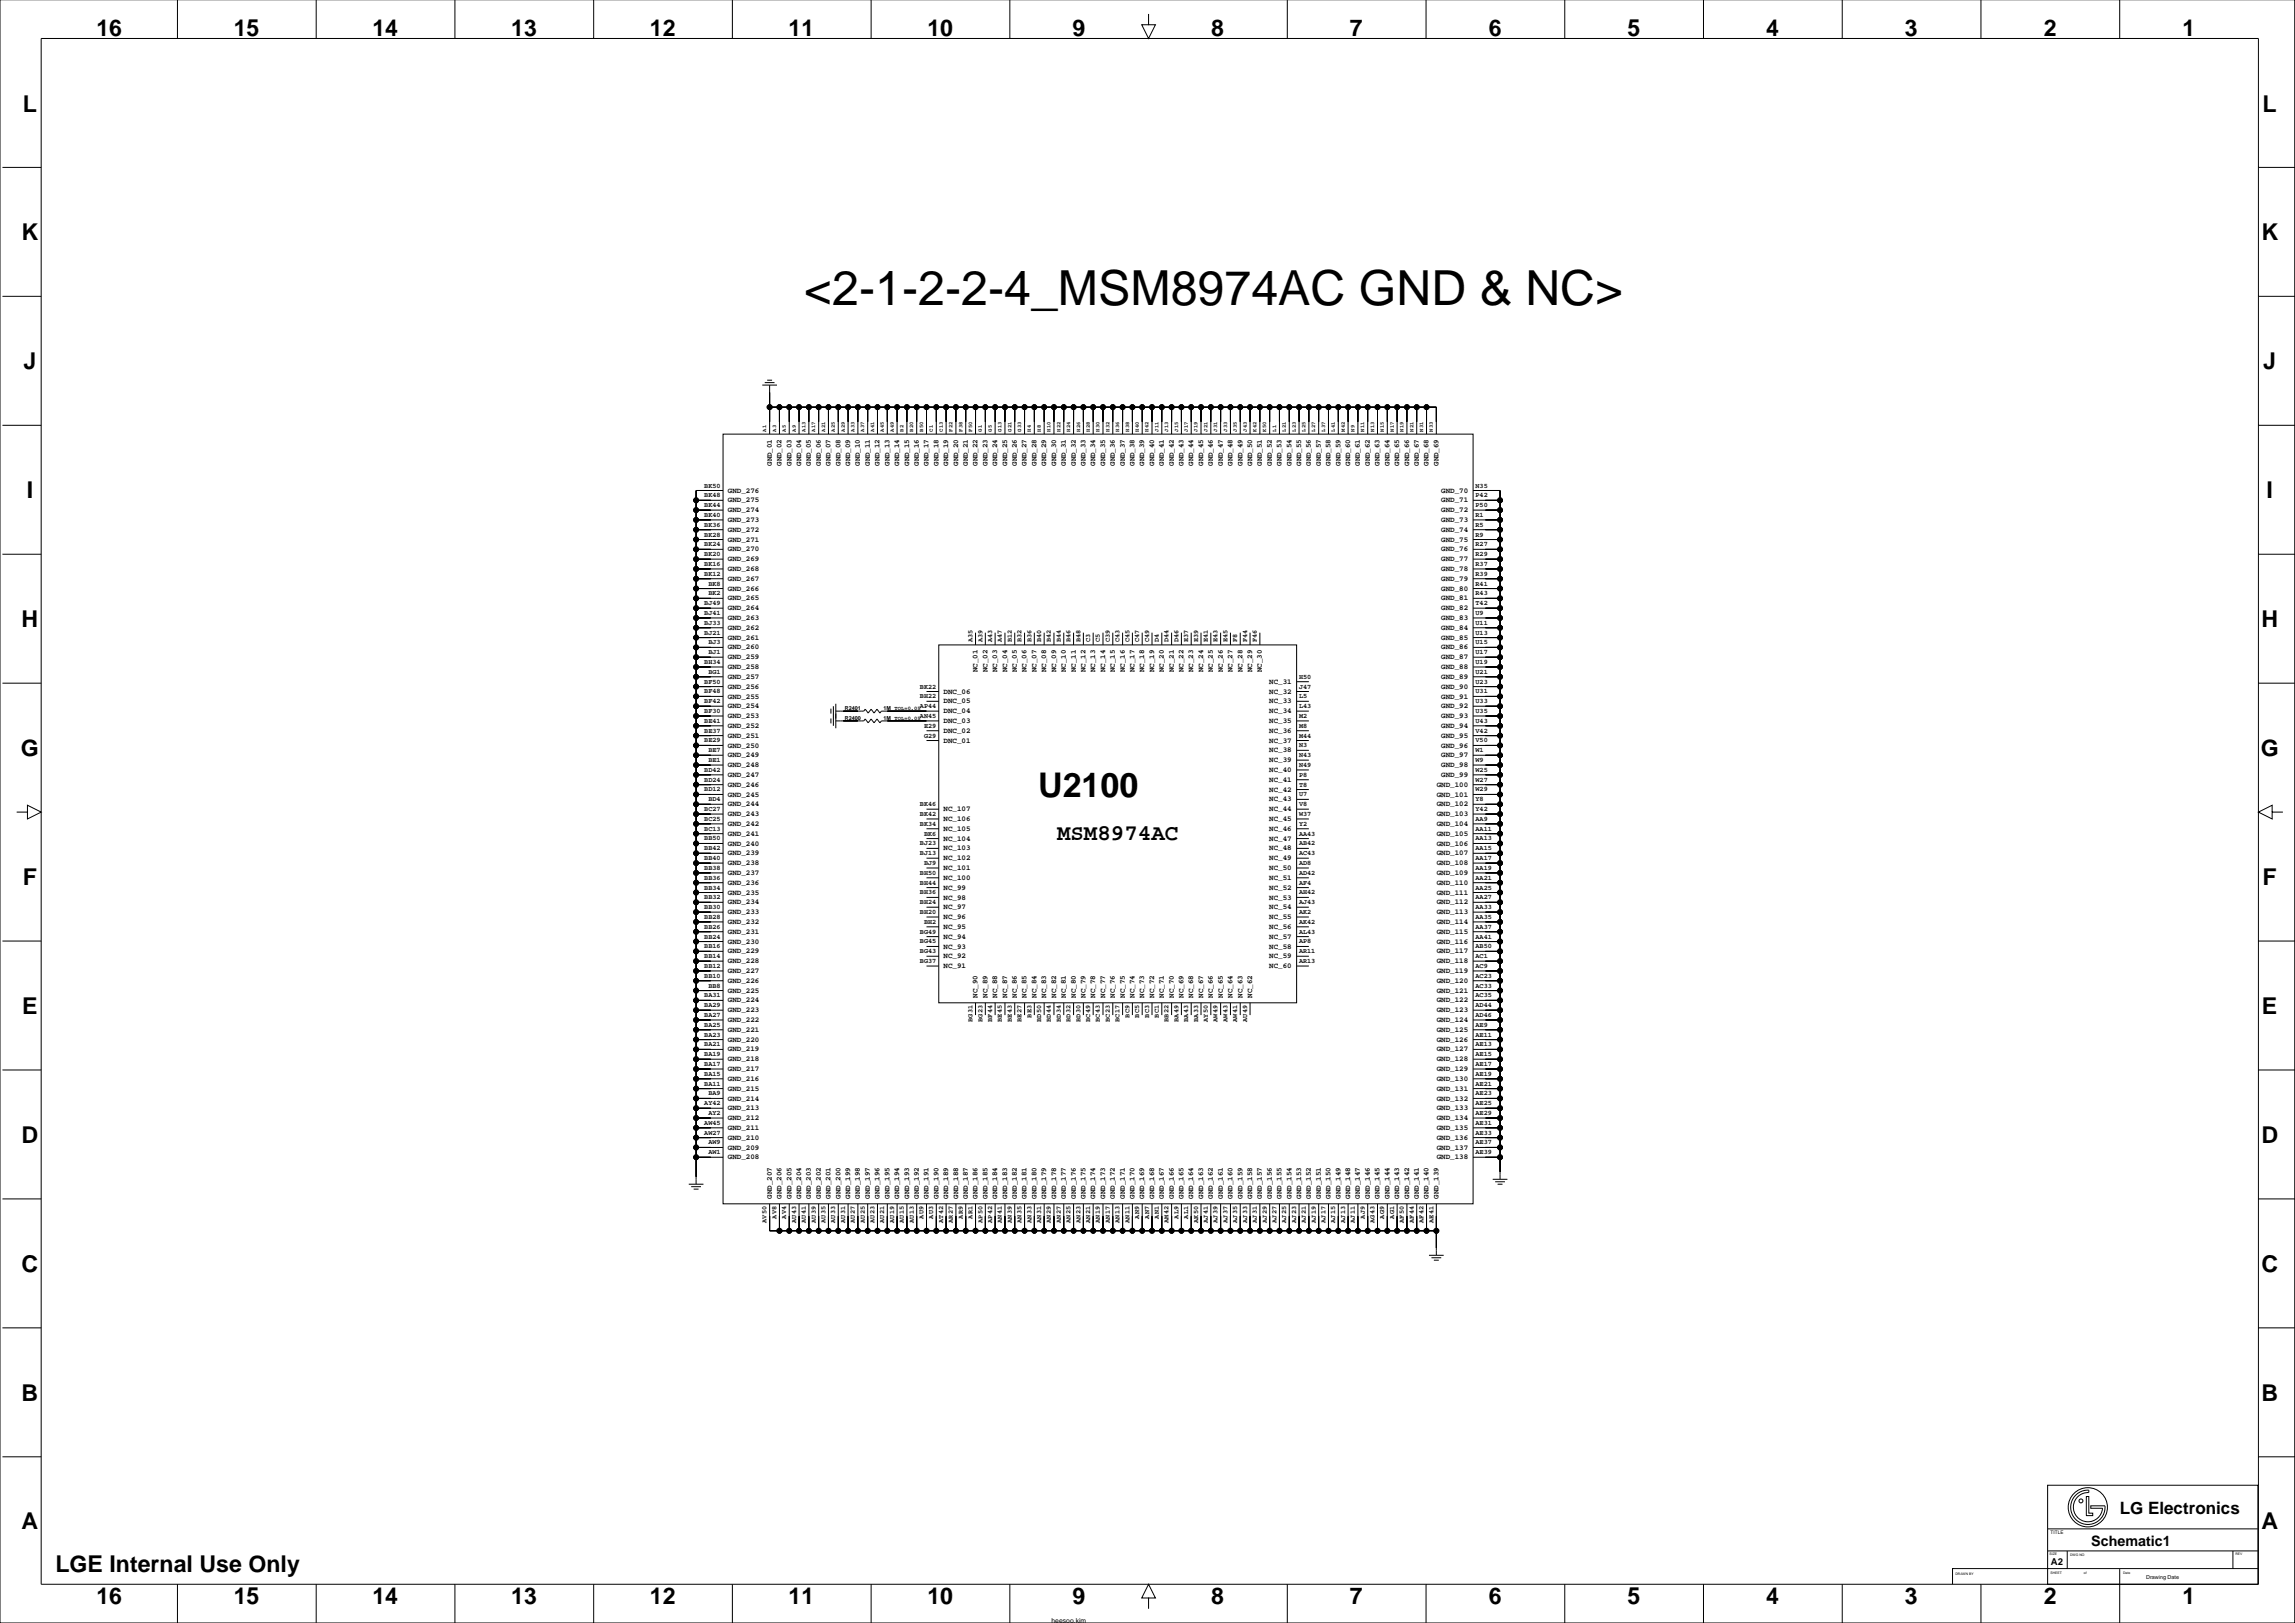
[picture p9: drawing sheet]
<svg xmlns="http://www.w3.org/2000/svg" width="1189mm" height="841mm" viewBox="0 0 1189 841" stroke-linecap="round" stroke-linejoin="round" font-family="sans-serif">
<defs><g id="words">
<text font-size="25" x="416" y="158">&lt;2-1-2-2-4_MSM8974AC GND &amp; NC&gt;</text>
<text font-size="17.6" x="538" y="413">U2100</text>
<g font-size="12">
<text x="50" y="18">16</text>
<text x="121" y="18">15</text>
<text x="193" y="18">14</text>
<text x="265" y="18">13</text>
<text x="337" y="18">12</text>
<text x="409" y="18">11</text>
<text x="480" y="18">10</text>
<text x="556" y="18">9</text>
<text x="627" y="19">8</text>
<text x="699" y="18">7</text>
<text x="771" y="18">6</text>
<text x="843" y="18">5</text>
<text x="915" y="18">4</text>
<text x="987" y="18">3</text>
<text x="1059" y="18">2</text>
<text x="1131" y="18">1</text>
<text x="12" y="58">L</text>
<text x="1172" y="58">L</text>
<text x="11" y="125">K</text>
<text x="1171" y="125">K</text>
<text x="12" y="191">J</text>
<text x="1172" y="191">J</text>
<text x="14" y="258">I</text>
<text x="1174" y="258">I</text>
<text x="11" y="325">H</text>
<text x="1171" y="325">H</text>
<text x="11" y="392">G</text>
<text x="1171" y="392">G</text>
<text x="12" y="458">F</text>
<text x="1172" y="458">F</text>
<text x="11" y="525">E</text>
<text x="1172" y="525">E</text>
<text x="11" y="592">D</text>
<text x="1171" y="592">D</text>
<text x="11" y="659">C</text>
<text x="1171" y="659">C</text>
<text x="11" y="726">B</text>
<text x="1171" y="726">B</text>
<text x="11" y="792">A</text>
<text x="1171" y="792">A</text>
<text x="29" y="814">LGE Internal Use Only</text>
<text x="50" y="831">16</text>
<text x="121" y="831">15</text>
<text x="193" y="831">14</text>
<text x="265" y="831">13</text>
<text x="337" y="831">12</text>
<text x="409" y="831">11</text>
<text x="480" y="831">10</text>
<text x="556" y="831">9</text>
<text x="627" y="831">8</text>
<text x="699" y="831">7</text>
<text x="771" y="831">6</text>
<text x="843" y="831">5</text>
<text x="915" y="831">4</text>
<text x="987" y="831">3</text>
<text x="1059" y="831">2</text>
<text x="1131" y="831">1</text>
</g>
<text font-size="11.6" x="548" y="435">MSM8974AC</text>
<text font-size="8.8" x="1098" y="784">LG Electronics</text>
<text font-size="7.4" x="1083" y="801">Schematic1</text>
<text font-size="4.9" x="1062" y="811">A2</text>
<g font-size="3.9">
<text x="400" y="241" transform="rotate(-90 400 241)">GND_01</text>
<text x="405" y="241" transform="rotate(-90 405 241)">GND_02</text>
<text x="410" y="241" transform="rotate(-90 410 241)">GND_03</text>
<text x="415" y="241" transform="rotate(-90 415 241)">GND_04</text>
<text x="420" y="241" transform="rotate(-90 420 241)">GND_05</text>
<text x="425" y="241" transform="rotate(-90 425 241)">GND_06</text>
<text x="430" y="241" transform="rotate(-90 430 241)">GND_07</text>
<text x="435" y="241" transform="rotate(-90 435 241)">GND_08</text>
<text x="440" y="241" transform="rotate(-90 440 241)">GND_09</text>
<text x="445" y="241" transform="rotate(-90 445 241)">GND_10</text>
<text x="451" y="241" transform="rotate(-90 451 241)">GND_11</text>
<text x="456" y="241" transform="rotate(-90 456 241)">GND_12</text>
<text x="461" y="241" transform="rotate(-90 461 241)">GND_13</text>
<text x="466" y="241" transform="rotate(-90 466 241)">GND_14</text>
<text x="471" y="241" transform="rotate(-90 471 241)">GND_15</text>
<text x="476" y="241" transform="rotate(-90 476 241)">GND_16</text>
<text x="481" y="241" transform="rotate(-90 481 241)">GND_17</text>
<text x="486" y="241" transform="rotate(-90 486 241)">GND_18</text>
<text x="491" y="241" transform="rotate(-90 491 241)">GND_19</text>
<text x="496" y="241" transform="rotate(-90 496 241)">GND_20</text>
<text x="501" y="241" transform="rotate(-90 501 241)">GND_21</text>
<text x="506" y="241" transform="rotate(-90 506 241)">GND_22</text>
<text x="512" y="241" transform="rotate(-90 512 241)">GND_23</text>
<text x="517" y="241" transform="rotate(-90 517 241)">GND_24</text>
<text x="522" y="241" transform="rotate(-90 522 241)">GND_25</text>
<text x="527" y="241" transform="rotate(-90 527 241)">GND_26</text>
<text x="532" y="241" transform="rotate(-90 532 241)">GND_27</text>
<text x="537" y="241" transform="rotate(-90 537 241)">GND_28</text>
<text x="542" y="241" transform="rotate(-90 542 241)">GND_29</text>
<text x="547" y="241" transform="rotate(-90 547 241)">GND_30</text>
<text x="552" y="241" transform="rotate(-90 552 241)">GND_31</text>
<text x="557" y="241" transform="rotate(-90 557 241)">GND_32</text>
<text x="562" y="241" transform="rotate(-90 562 241)">GND_33</text>
<text x="567" y="241" transform="rotate(-90 567 241)">GND_34</text>
<text x="572" y="241" transform="rotate(-90 572 241)">GND_35</text>
<text x="578" y="241" transform="rotate(-90 578 241)">GND_36</text>
<text x="583" y="241" transform="rotate(-90 583 241)">GND_37</text>
<text x="588" y="241" transform="rotate(-90 588 241)">GND_38</text>
<text x="593" y="241" transform="rotate(-90 593 241)">GND_39</text>
<text x="598" y="241" transform="rotate(-90 598 241)">GND_40</text>
<text x="603" y="241" transform="rotate(-90 603 241)">GND_41</text>
<text x="608" y="241" transform="rotate(-90 608 241)">GND_42</text>
<text x="613" y="241" transform="rotate(-90 613 241)">GND_43</text>
<text x="618" y="241" transform="rotate(-90 618 241)">GND_44</text>
<text x="623" y="241" transform="rotate(-90 623 241)">GND_45</text>
<text x="628" y="241" transform="rotate(-90 628 241)">GND_46</text>
<text x="633" y="241" transform="rotate(-90 633 241)">GND_47</text>
<text x="638" y="241" transform="rotate(-90 638 241)">GND_48</text>
<text x="644" y="241" transform="rotate(-90 644 241)">GND_49</text>
<text x="649" y="241" transform="rotate(-90 649 241)">GND_50</text>
<text x="654" y="241" transform="rotate(-90 654 241)">GND_51</text>
<text x="659" y="241" transform="rotate(-90 659 241)">GND_52</text>
<text x="664" y="241" transform="rotate(-90 664 241)">GND_53</text>
<text x="669" y="241" transform="rotate(-90 669 241)">GND_54</text>
<text x="674" y="241" transform="rotate(-90 674 241)">GND_55</text>
<text x="679" y="241" transform="rotate(-90 679 241)">GND_56</text>
<text x="684" y="241" transform="rotate(-90 684 241)">GND_57</text>
<text x="689" y="241" transform="rotate(-90 689 241)">GND_58</text>
<text x="694" y="241" transform="rotate(-90 694 241)">GND_59</text>
<text x="699" y="241" transform="rotate(-90 699 241)">GND_60</text>
<text x="705" y="241" transform="rotate(-90 705 241)">GND_61</text>
<text x="710" y="241" transform="rotate(-90 710 241)">GND_62</text>
<text x="715" y="241" transform="rotate(-90 715 241)">GND_63</text>
<text x="720" y="241" transform="rotate(-90 720 241)">GND_64</text>
<text x="725" y="241" transform="rotate(-90 725 241)">GND_65</text>
<text x="730" y="241" transform="rotate(-90 730 241)">GND_66</text>
<text x="735" y="241" transform="rotate(-90 735 241)">GND_67</text>
<text x="740" y="241" transform="rotate(-90 740 241)">GND_68</text>
<text x="745" y="241" transform="rotate(-90 745 241)">GND_69</text>
<text x="377" y="255">GND_276</text>
<text x="747" y="255">GND_70</text>
<text x="377" y="260">GND_275</text>
<text x="747" y="260">GND_71</text>
<text x="377" y="265">GND_274</text>
<text x="747" y="265">GND_72</text>
<text x="377" y="275">GND_272</text>
<text x="377" y="270">GND_273</text>
<text x="747" y="270">GND_73</text>
<text x="747" y="275">GND_74</text>
<text x="377" y="281">GND_271</text>
<text x="747" y="281">GND_75</text>
<text x="377" y="286">GND_270</text>
<text x="747" y="286">GND_76</text>
<text x="377" y="291">GND_269</text>
<text x="747" y="291">GND_77</text>
<text x="377" y="296">GND_268</text>
<text x="747" y="296">GND_78</text>
<text x="377" y="306">GND_266</text>
<text x="377" y="301">GND_267</text>
<text x="747" y="301">GND_79</text>
<text x="747" y="306">GND_80</text>
<text x="377" y="311">GND_265</text>
<text x="747" y="311">GND_81</text>
<text x="377" y="316">GND_264</text>
<text x="747" y="316">GND_82</text>
<text x="377" y="321">GND_263</text>
<text x="747" y="321">GND_83</text>
<text x="377" y="326">GND_262</text>
<text x="747" y="326">GND_84</text>
<text x="377" y="331">GND_261</text>
<text x="747" y="331">GND_85</text>
<text x="377" y="341">GND_259</text>
<text x="377" y="336">GND_260</text>
<text x="747" y="336">GND_86</text>
<text x="747" y="341">GND_87</text>
<text x="377" y="347">GND_258</text>
<text x="747" y="347">GND_88</text>
<text x="377" y="352">GND_257</text>
<text x="506" y="348" transform="rotate(-90 506 348)">NC_01</text>
<text x="512" y="348" transform="rotate(-90 512 348)">NC_02</text>
<text x="517" y="348" transform="rotate(-90 517 348)">NC_03</text>
<text x="522" y="348" transform="rotate(-90 522 348)">NC_04</text>
<text x="527" y="348" transform="rotate(-90 527 348)">NC_05</text>
<text x="532" y="348" transform="rotate(-90 532 348)">NC_06</text>
<text x="537" y="348" transform="rotate(-90 537 348)">NC_07</text>
<text x="542" y="348" transform="rotate(-90 542 348)">NC_08</text>
<text x="547" y="348" transform="rotate(-90 547 348)">NC_09</text>
<text x="552" y="348" transform="rotate(-90 552 348)">NC_10</text>
<text x="557" y="348" transform="rotate(-90 557 348)">NC_11</text>
<text x="562" y="348" transform="rotate(-90 562 348)">NC_12</text>
<text x="567" y="348" transform="rotate(-90 567 348)">NC_13</text>
<text x="572" y="348" transform="rotate(-90 572 348)">NC_14</text>
<text x="578" y="348" transform="rotate(-90 578 348)">NC_15</text>
<text x="583" y="348" transform="rotate(-90 583 348)">NC_16</text>
<text x="588" y="348" transform="rotate(-90 588 348)">NC_17</text>
<text x="593" y="348" transform="rotate(-90 593 348)">NC_18</text>
<text x="598" y="348" transform="rotate(-90 598 348)">NC_19</text>
<text x="603" y="348" transform="rotate(-90 603 348)">NC_20</text>
<text x="608" y="348" transform="rotate(-90 608 348)">NC_21</text>
<text x="613" y="348" transform="rotate(-90 613 348)">NC_22</text>
<text x="618" y="348" transform="rotate(-90 618 348)">NC_23</text>
<text x="623" y="348" transform="rotate(-90 623 348)">NC_24</text>
<text x="628" y="348" transform="rotate(-90 628 348)">NC_25</text>
<text x="633" y="348" transform="rotate(-90 633 348)">NC_26</text>
<text x="638" y="348" transform="rotate(-90 638 348)">NC_27</text>
<text x="644" y="348" transform="rotate(-90 644 348)">NC_28</text>
<text x="649" y="348" transform="rotate(-90 649 348)">NC_29</text>
<text x="654" y="348" transform="rotate(-90 654 348)">NC_30</text>
<text x="747" y="352">GND_89</text>
<text x="377" y="357">GND_256</text>
<text x="489" y="359">DNC_06</text>
<text x="657" y="354">NC_31</text>
<text x="657" y="359">NC_32</text>
<text x="747" y="357">GND_90</text>
<text x="377" y="362">GND_255</text>
<text x="489" y="364">DNC_05</text>
<text x="657" y="364">NC_33</text>
<text x="747" y="362">GND_91</text>
<text x="377" y="372">GND_253</text>
<text x="377" y="367">GND_254</text>
<text x="489" y="369">DNC_04</text>
<text x="657" y="369">NC_34</text>
<text x="747" y="367">GND_92</text>
<text x="747" y="372">GND_93</text>
<text x="377" y="377">GND_252</text>
<text x="489" y="375">DNC_03</text>
<text x="657" y="375">NC_35</text>
<text x="747" y="377">GND_94</text>
<text x="377" y="382">GND_251</text>
<text x="489" y="380">DNC_02</text>
<text x="657" y="380">NC_36</text>
<text x="747" y="382">GND_95</text>
<text x="377" y="387">GND_250</text>
<text x="489" y="385">DNC_01</text>
<text x="657" y="385">NC_37</text>
<text x="657" y="390">NC_38</text>
<text x="747" y="387">GND_96</text>
<text x="377" y="392">GND_249</text>
<text x="657" y="395">NC_39</text>
<text x="747" y="392">GND_97</text>
<text x="377" y="397">GND_248</text>
<text x="657" y="400">NC_40</text>
<text x="747" y="397">GND_98</text>
<text x="377" y="408">GND_246</text>
<text x="377" y="402">GND_247</text>
<text x="657" y="405">NC_41</text>
<text x="744" y="408">GND_100</text>
<text x="747" y="402">GND_99</text>
<text x="377" y="413">GND_245</text>
<text x="657" y="410">NC_42</text>
<text x="744" y="413">GND_101</text>
<text x="377" y="418">GND_244</text>
<text x="657" y="415">NC_43</text>
<text x="744" y="418">GND_102</text>
<text x="377" y="423">GND_243</text>
<text x="489" y="425">NC_106</text>
<text x="489" y="420">NC_107</text>
<text x="657" y="420">NC_44</text>
<text x="657" y="425">NC_45</text>
<text x="744" y="423">GND_103</text>
<text x="377" y="428">GND_242</text>
<text x="489" y="430">NC_105</text>
<text x="657" y="430">NC_46</text>
<text x="744" y="428">GND_104</text>
<text x="377" y="438">GND_240</text>
<text x="377" y="433">GND_241</text>
<text x="489" y="435">NC_104</text>
<text x="657" y="435">NC_47</text>
<text x="744" y="433">GND_105</text>
<text x="744" y="438">GND_106</text>
<text x="377" y="443">GND_239</text>
<text x="489" y="441">NC_103</text>
<text x="657" y="441">NC_48</text>
<text x="744" y="443">GND_107</text>
<text x="377" y="448">GND_238</text>
<text x="489" y="446">NC_102</text>
<text x="657" y="446">NC_49</text>
<text x="744" y="448">GND_108</text>
<text x="377" y="453">GND_237</text>
<text x="489" y="456">NC_100</text>
<text x="489" y="451">NC_101</text>
<text x="657" y="451">NC_50</text>
<text x="657" y="456">NC_51</text>
<text x="744" y="453">GND_109</text>
<text x="377" y="458">GND_236</text>
<text x="489" y="461">NC_99</text>
<text x="657" y="461">NC_52</text>
<text x="744" y="458">GND_110</text>
<text x="377" y="463">GND_235</text>
<text x="489" y="466">NC_98</text>
<text x="657" y="466">NC_53</text>
<text x="744" y="463">GND_111</text>
<text x="377" y="474">GND_233</text>
<text x="377" y="468">GND_234</text>
<text x="489" y="471">NC_97</text>
<text x="657" y="471">NC_54</text>
<text x="744" y="468">GND_112</text>
<text x="744" y="474">GND_113</text>
<text x="377" y="479">GND_232</text>
<text x="489" y="476">NC_96</text>
<text x="657" y="476">NC_55</text>
<text x="744" y="479">GND_114</text>
<text x="377" y="484">GND_231</text>
<text x="489" y="481">NC_95</text>
<text x="657" y="481">NC_56</text>
<text x="744" y="484">GND_115</text>
<text x="377" y="489">GND_230</text>
<text x="489" y="491">NC_93</text>
<text x="489" y="486">NC_94</text>
<text x="657" y="486">NC_57</text>
<text x="657" y="491">NC_58</text>
<text x="744" y="489">GND_116</text>
<text x="377" y="494">GND_229</text>
<text x="489" y="496">NC_92</text>
<text x="657" y="496">NC_59</text>
<text x="744" y="494">GND_117</text>
<text x="377" y="499">GND_228</text>
<text x="489" y="501">NC_91</text>
<text x="657" y="501">NC_60</text>
<text x="744" y="499">GND_118</text>
<text x="377" y="509">GND_226</text>
<text x="377" y="504">GND_227</text>
<text x="744" y="504">GND_119</text>
<text x="744" y="509">GND_120</text>
<text x="377" y="514">GND_225</text>
<text x="744" y="514">GND_121</text>
<text x="377" y="519">GND_224</text>
<text x="506" y="517" transform="rotate(-90 506 517)">NC_90</text>
<text x="512" y="517" transform="rotate(-90 512 517)">NC_89</text>
<text x="517" y="517" transform="rotate(-90 517 517)">NC_88</text>
<text x="522" y="517" transform="rotate(-90 522 517)">NC_87</text>
<text x="527" y="517" transform="rotate(-90 527 517)">NC_86</text>
<text x="532" y="517" transform="rotate(-90 532 517)">NC_85</text>
<text x="537" y="517" transform="rotate(-90 537 517)">NC_84</text>
<text x="542" y="517" transform="rotate(-90 542 517)">NC_83</text>
<text x="547" y="517" transform="rotate(-90 547 517)">NC_82</text>
<text x="552" y="517" transform="rotate(-90 552 517)">NC_81</text>
<text x="557" y="517" transform="rotate(-90 557 517)">NC_80</text>
<text x="562" y="517" transform="rotate(-90 562 517)">NC_79</text>
<text x="567" y="517" transform="rotate(-90 567 517)">NC_78</text>
<text x="572" y="517" transform="rotate(-90 572 517)">NC_77</text>
<text x="578" y="517" transform="rotate(-90 578 517)">NC_76</text>
<text x="583" y="517" transform="rotate(-90 583 517)">NC_75</text>
<text x="588" y="517" transform="rotate(-90 588 517)">NC_74</text>
<text x="593" y="517" transform="rotate(-90 593 517)">NC_73</text>
<text x="598" y="517" transform="rotate(-90 598 517)">NC_72</text>
<text x="603" y="517" transform="rotate(-90 603 517)">NC_71</text>
<text x="608" y="517" transform="rotate(-90 608 517)">NC_70</text>
<text x="613" y="517" transform="rotate(-90 613 517)">NC_69</text>
<text x="618" y="517" transform="rotate(-90 618 517)">NC_68</text>
<text x="623" y="517" transform="rotate(-90 623 517)">NC_67</text>
<text x="628" y="517" transform="rotate(-90 628 517)">NC_66</text>
<text x="633" y="517" transform="rotate(-90 633 517)">NC_65</text>
<text x="638" y="517" transform="rotate(-90 638 517)">NC_64</text>
<text x="644" y="517" transform="rotate(-90 644 517)">NC_63</text>
<text x="649" y="517" transform="rotate(-90 649 517)">NC_62</text>
<text x="744" y="519">GND_122</text>
<text x="377" y="524">GND_223</text>
<text x="744" y="524">GND_123</text>
<text x="377" y="529">GND_222</text>
<text x="744" y="529">GND_124</text>
<text x="377" y="540">GND_220</text>
<text x="377" y="534">GND_221</text>
<text x="744" y="534">GND_125</text>
<text x="744" y="540">GND_126</text>
<text x="377" y="545">GND_219</text>
<text x="744" y="545">GND_127</text>
<text x="377" y="550">GND_218</text>
<text x="744" y="550">GND_128</text>
<text x="377" y="555">GND_217</text>
<text x="744" y="555">GND_129</text>
<text x="377" y="560">GND_216</text>
<text x="744" y="560">GND_130</text>
<text x="377" y="565">GND_215</text>
<text x="744" y="565">GND_131</text>
<text x="377" y="575">GND_213</text>
<text x="377" y="570">GND_214</text>
<text x="744" y="570">GND_132</text>
<text x="744" y="575">GND_133</text>
<text x="377" y="580">GND_212</text>
<text x="744" y="580">GND_134</text>
<text x="377" y="585">GND_211</text>
<text x="744" y="585">GND_135</text>
<text x="377" y="590">GND_210</text>
<text x="744" y="590">GND_136</text>
<text x="377" y="595">GND_209</text>
<text x="744" y="595">GND_137</text>
<text x="377" y="601">GND_208</text>
<text x="744" y="601">GND_138</text>
<text x="400" y="621" transform="rotate(-90 400 621)">GND_207</text>
<text x="405" y="621" transform="rotate(-90 405 621)">GND_206</text>
<text x="410" y="621" transform="rotate(-90 410 621)">GND_205</text>
<text x="415" y="621" transform="rotate(-90 415 621)">GND_204</text>
<text x="420" y="621" transform="rotate(-90 420 621)">GND_203</text>
<text x="425" y="621" transform="rotate(-90 425 621)">GND_202</text>
<text x="430" y="621" transform="rotate(-90 430 621)">GND_201</text>
<text x="435" y="621" transform="rotate(-90 435 621)">GND_200</text>
<text x="440" y="621" transform="rotate(-90 440 621)">GND_199</text>
<text x="445" y="621" transform="rotate(-90 445 621)">GND_198</text>
<text x="451" y="621" transform="rotate(-90 451 621)">GND_197</text>
<text x="456" y="621" transform="rotate(-90 456 621)">GND_196</text>
<text x="461" y="621" transform="rotate(-90 461 621)">GND_195</text>
<text x="466" y="621" transform="rotate(-90 466 621)">GND_194</text>
<text x="471" y="621" transform="rotate(-90 471 621)">GND_193</text>
<text x="476" y="621" transform="rotate(-90 476 621)">GND_192</text>
<text x="481" y="621" transform="rotate(-90 481 621)">GND_191</text>
<text x="486" y="621" transform="rotate(-90 486 621)">GND_190</text>
<text x="491" y="621" transform="rotate(-90 491 621)">GND_189</text>
<text x="496" y="621" transform="rotate(-90 496 621)">GND_188</text>
<text x="501" y="621" transform="rotate(-90 501 621)">GND_187</text>
<text x="506" y="621" transform="rotate(-90 506 621)">GND_186</text>
<text x="512" y="621" transform="rotate(-90 512 621)">GND_185</text>
<text x="517" y="621" transform="rotate(-90 517 621)">GND_184</text>
<text x="522" y="621" transform="rotate(-90 522 621)">GND_183</text>
<text x="527" y="621" transform="rotate(-90 527 621)">GND_182</text>
<text x="532" y="621" transform="rotate(-90 532 621)">GND_181</text>
<text x="537" y="621" transform="rotate(-90 537 621)">GND_180</text>
<text x="542" y="621" transform="rotate(-90 542 621)">GND_179</text>
<text x="547" y="621" transform="rotate(-90 547 621)">GND_178</text>
<text x="552" y="621" transform="rotate(-90 552 621)">GND_177</text>
<text x="557" y="621" transform="rotate(-90 557 621)">GND_176</text>
<text x="562" y="621" transform="rotate(-90 562 621)">GND_175</text>
<text x="567" y="621" transform="rotate(-90 567 621)">GND_174</text>
<text x="572" y="621" transform="rotate(-90 572 621)">GND_173</text>
<text x="578" y="621" transform="rotate(-90 578 621)">GND_172</text>
<text x="583" y="621" transform="rotate(-90 583 621)">GND_171</text>
<text x="588" y="621" transform="rotate(-90 588 621)">GND_170</text>
<text x="593" y="621" transform="rotate(-90 593 621)">GND_169</text>
<text x="598" y="621" transform="rotate(-90 598 621)">GND_168</text>
<text x="603" y="621" transform="rotate(-90 603 621)">GND_167</text>
<text x="608" y="621" transform="rotate(-90 608 621)">GND_166</text>
<text x="613" y="621" transform="rotate(-90 613 621)">GND_165</text>
<text x="618" y="621" transform="rotate(-90 618 621)">GND_164</text>
<text x="623" y="621" transform="rotate(-90 623 621)">GND_163</text>
<text x="628" y="621" transform="rotate(-90 628 621)">GND_162</text>
<text x="633" y="621" transform="rotate(-90 633 621)">GND_161</text>
<text x="638" y="621" transform="rotate(-90 638 621)">GND_160</text>
<text x="644" y="621" transform="rotate(-90 644 621)">GND_159</text>
<text x="649" y="621" transform="rotate(-90 649 621)">GND_158</text>
<text x="654" y="621" transform="rotate(-90 654 621)">GND_157</text>
<text x="659" y="621" transform="rotate(-90 659 621)">GND_156</text>
<text x="664" y="621" transform="rotate(-90 664 621)">GND_155</text>
<text x="669" y="621" transform="rotate(-90 669 621)">GND_154</text>
<text x="674" y="621" transform="rotate(-90 674 621)">GND_153</text>
<text x="679" y="621" transform="rotate(-90 679 621)">GND_152</text>
<text x="684" y="621" transform="rotate(-90 684 621)">GND_151</text>
<text x="689" y="621" transform="rotate(-90 689 621)">GND_150</text>
<text x="694" y="621" transform="rotate(-90 694 621)">GND_149</text>
<text x="699" y="621" transform="rotate(-90 699 621)">GND_148</text>
<text x="705" y="621" transform="rotate(-90 705 621)">GND_147</text>
<text x="710" y="621" transform="rotate(-90 710 621)">GND_146</text>
<text x="715" y="621" transform="rotate(-90 715 621)">GND_145</text>
<text x="720" y="621" transform="rotate(-90 720 621)">GND_144</text>
<text x="725" y="621" transform="rotate(-90 725 621)">GND_143</text>
<text x="730" y="621" transform="rotate(-90 730 621)">GND_142</text>
<text x="735" y="621" transform="rotate(-90 735 621)">GND_141</text>
<text x="740" y="621" transform="rotate(-90 740 621)">GND_140</text>
<text x="745" y="621" transform="rotate(-90 745 621)">GND_139</text>
</g>
<g font-size="3.5">
<text x="365" y="253">BK50</text>
<text x="365" y="258">BK48</text>
<text x="764" y="258">P42</text>
<text x="764" y="253">N35</text>
<text x="365" y="263">BK44</text>
<text x="764" y="263">P50</text>
<text x="365" y="268">BK40</text>
<text x="764" y="268">R1</text>
<text x="365" y="273">BK36</text>
<text x="764" y="273">R5</text>
<text x="365" y="278">BK28</text>
<text x="764" y="278">R9</text>
<text x="365" y="283">BK24</text>
<text x="764" y="283">R27</text>
<text x="365" y="288">BK20</text>
<text x="365" y="293">BK16</text>
<text x="764" y="293">R37</text>
<text x="764" y="288">R29</text>
<text x="365" y="298">BK12</text>
<text x="764" y="298">R39</text>
<text x="367" y="303">BK8</text>
<text x="764" y="303">R41</text>
<text x="367" y="308">BK2</text>
<text x="764" y="308">R43</text>
<text x="365" y="313">BJ49</text>
<text x="764" y="313">T42</text>
<text x="365" y="319">BJ41</text>
<text x="365" y="324">BJ33</text>
<text x="764" y="324">U11</text>
<text x="764" y="319">U9</text>
<text x="365" y="329">BJ21</text>
<text x="764" y="329">U13</text>
<text x="367" y="334">BJ3</text>
<text x="504" y="333" transform="rotate(-90 504 333)">A35</text>
<text x="509" y="333" transform="rotate(-90 509 333)">A39</text>
<text x="514" y="333" transform="rotate(-90 514 333)">A43</text>
<text x="519" y="333" transform="rotate(-90 519 333)">A47</text>
<text x="524" y="333" transform="rotate(-90 524 333)">B12</text>
<text x="529" y="333" transform="rotate(-90 529 333)">B32</text>
<text x="534" y="333" transform="rotate(-90 534 333)">B36</text>
<text x="539" y="333" transform="rotate(-90 539 333)">B40</text>
<text x="544" y="333" transform="rotate(-90 544 333)">B42</text>
<text x="550" y="333" transform="rotate(-90 550 333)">B44</text>
<text x="555" y="333" transform="rotate(-90 555 333)">B46</text>
<text x="560" y="333" transform="rotate(-90 560 333)">B48</text>
<text x="565" y="333" transform="rotate(-90 565 333)">C3</text>
<text x="570" y="333" transform="rotate(-90 570 333)">C5</text>
<text x="575" y="333" transform="rotate(-90 575 333)">C39</text>
<text x="580" y="333" transform="rotate(-90 580 333)">C43</text>
<text x="585" y="333" transform="rotate(-90 585 333)">C45</text>
<text x="590" y="333" transform="rotate(-90 590 333)">C47</text>
<text x="595" y="333" transform="rotate(-90 595 333)">C49</text>
<text x="600" y="333" transform="rotate(-90 600 333)">D4</text>
<text x="605" y="333" transform="rotate(-90 605 333)">D44</text>
<text x="610" y="333" transform="rotate(-90 610 333)">D46</text>
<text x="616" y="333" transform="rotate(-90 616 333)">E37</text>
<text x="621" y="333" transform="rotate(-90 621 333)">E39</text>
<text x="626" y="333" transform="rotate(-90 626 333)">E41</text>
<text x="631" y="333" transform="rotate(-90 631 333)">E43</text>
<text x="636" y="333" transform="rotate(-90 636 333)">E45</text>
<text x="641" y="333" transform="rotate(-90 641 333)">F8</text>
<text x="646" y="333" transform="rotate(-90 646 333)">F44</text>
<text x="651" y="333" transform="rotate(-90 651 333)">F46</text>
<text x="764" y="334">U15</text>
<text x="367" y="339">BJ1</text>
<text x="764" y="339">U17</text>
<text x="365" y="344">BH34</text>
<text x="764" y="344">U19</text>
<text x="367" y="349">BG1</text>
<text x="673" y="352">H50</text>
<text x="764" y="349">U21</text>
<text x="365" y="354">BF50</text>
<text x="365" y="359">BF48</text>
<text x="477" y="357">BK22</text>
<text x="673" y="357">J47</text>
<text x="764" y="359">U31</text>
<text x="764" y="354">U23</text>
<text x="365" y="364">BF42</text>
<text x="477" y="362">BH22</text>
<text x="673" y="362">L5</text>
<text x="764" y="364">U33</text>
<text x="365" y="369">BF30</text>
<text x="477" y="367">AP44</text>
<text x="477" y="372">AN45</text>
<text x="673" y="372">M2</text>
<text x="673" y="367">L43</text>
<text x="764" y="369">U35</text>
<text x="365" y="374">BE41</text>
<text x="479" y="377">E29</text>
<text x="673" y="377">M8</text>
<text x="764" y="374">U43</text>
<text x="365" y="379">BE37</text>
<text x="479" y="382">G29</text>
<text x="673" y="382">M44</text>
<text x="764" y="379">V42</text>
<text x="365" y="385">BE29</text>
<text x="367" y="390">BE7</text>
<text x="673" y="387">N3</text>
<text x="764" y="390">W1</text>
<text x="764" y="385">V50</text>
<text x="367" y="395">BE1</text>
<text x="673" y="392">N43</text>
<text x="764" y="395">W9</text>
<text x="365" y="400">BD42</text>
<text x="673" y="397">N49</text>
<text x="764" y="400">W25</text>
<text x="365" y="405">BD24</text>
<text x="673" y="407">T8</text>
<text x="673" y="402">P8</text>
<text x="764" y="405">W27</text>
<text x="365" y="410">BD12</text>
<text x="673" y="412">U7</text>
<text x="764" y="410">W29</text>
<text x="367" y="415">BD4</text>
<text x="477" y="418">BK46</text>
<text x="673" y="418">V8</text>
<text x="764" y="415">Y8</text>
<text x="365" y="420">BC27</text>
<text x="365" y="425">BC25</text>
<text x="477" y="423">BK42</text>
<text x="673" y="423">W37</text>
<text x="764" y="425">AA9</text>
<text x="764" y="420">Y42</text>
<text x="365" y="430">BC13</text>
<text x="477" y="428">BK34</text>
<text x="673" y="428">Y2</text>
<text x="764" y="430">AA11</text>
<text x="365" y="435">BB50</text>
<text x="477" y="438">BJ23</text>
<text x="479" y="433">BK6</text>
<text x="673" y="438">AB42</text>
<text x="673" y="433">AA43</text>
<text x="764" y="435">AA13</text>
<text x="365" y="440">BB42</text>
<text x="477" y="443">BJ13</text>
<text x="673" y="443">AC43</text>
<text x="764" y="440">AA15</text>
<text x="365" y="446">BB40</text>
<text x="479" y="448">BJ9</text>
<text x="673" y="448">AD8</text>
<text x="764" y="446">AA17</text>
<text x="365" y="451">BB38</text>
<text x="365" y="456">BB36</text>
<text x="477" y="453">BH50</text>
<text x="673" y="453">AD42</text>
<text x="764" y="456">AA21</text>
<text x="764" y="451">AA19</text>
<text x="365" y="461">BB34</text>
<text x="477" y="458">BH44</text>
<text x="673" y="458">AF4</text>
<text x="764" y="461">AA25</text>
<text x="365" y="466">BB32</text>
<text x="477" y="463">BH36</text>
<text x="673" y="463">AH42</text>
<text x="764" y="466">AA27</text>
<text x="365" y="471">BB30</text>
<text x="477" y="468">BH24</text>
<text x="477" y="473">BH20</text>
<text x="673" y="473">AK2</text>
<text x="673" y="468">AJ43</text>
<text x="764" y="471">AA33</text>
<text x="365" y="476">BB28</text>
<text x="479" y="479">BH2</text>
<text x="673" y="479">AK42</text>
<text x="764" y="476">AA35</text>
<text x="365" y="481">BB26</text>
<text x="477" y="484">BG49</text>
<text x="673" y="484">AL43</text>
<text x="764" y="481">AA37</text>
<text x="365" y="486">BB24</text>
<text x="365" y="491">BB16</text>
<text x="477" y="489">BG45</text>
<text x="673" y="489">AP8</text>
<text x="764" y="491">AB50</text>
<text x="764" y="486">AA41</text>
<text x="365" y="496">BB14</text>
<text x="477" y="494">BG43</text>
<text x="673" y="494">AR11</text>
<text x="764" y="496">AC1</text>
<text x="365" y="501">BB12</text>
<text x="477" y="499">BG37</text>
<text x="673" y="499">AR13</text>
<text x="764" y="501">AC9</text>
<text x="365" y="506">BB10</text>
<text x="764" y="506">AC23</text>
<text x="367" y="512">BB8</text>
<text x="764" y="512">AC33</text>
<text x="365" y="517">BA31</text>
<text x="365" y="522">BA29</text>
<text x="764" y="522">AD44</text>
<text x="764" y="517">AC35</text>
<text x="365" y="527">BA27</text>
<text x="534" y="527" transform="rotate(-90 534 527)">BE3</text>
<text x="585" y="527" transform="rotate(-90 585 527)">BC9</text>
<text x="590" y="527" transform="rotate(-90 590 527)">BC5</text>
<text x="595" y="527" transform="rotate(-90 595 527)">BC3</text>
<text x="600" y="527" transform="rotate(-90 600 527)">BC1</text>
<text x="764" y="527">AD46</text>
<text x="365" y="532">BA25</text>
<text x="504" y="529" transform="rotate(-90 504 529)">BG31</text>
<text x="509" y="529" transform="rotate(-90 509 529)">BG23</text>
<text x="514" y="529" transform="rotate(-90 514 529)">BF44</text>
<text x="519" y="529" transform="rotate(-90 519 529)">BE45</text>
<text x="524" y="529" transform="rotate(-90 524 529)">BE43</text>
<text x="529" y="529" transform="rotate(-90 529 529)">BE27</text>
<text x="539" y="529" transform="rotate(-90 539 529)">BD50</text>
<text x="544" y="529" transform="rotate(-90 544 529)">BD44</text>
<text x="550" y="529" transform="rotate(-90 550 529)">BD34</text>
<text x="555" y="529" transform="rotate(-90 555 529)">BD32</text>
<text x="560" y="529" transform="rotate(-90 560 529)">BD30</text>
<text x="565" y="529" transform="rotate(-90 565 529)">BC49</text>
<text x="570" y="529" transform="rotate(-90 570 529)">BC43</text>
<text x="575" y="529" transform="rotate(-90 575 529)">BC23</text>
<text x="580" y="529" transform="rotate(-90 580 529)">BC17</text>
<text x="605" y="529" transform="rotate(-90 605 529)">BB22</text>
<text x="610" y="529" transform="rotate(-90 610 529)">BA49</text>
<text x="616" y="529" transform="rotate(-90 616 529)">BA43</text>
<text x="621" y="529" transform="rotate(-90 621 529)">BA33</text>
<text x="626" y="529" transform="rotate(-90 626 529)">AY50</text>
<text x="631" y="529" transform="rotate(-90 631 529)">AW49</text>
<text x="636" y="529" transform="rotate(-90 636 529)">AW43</text>
<text x="641" y="529" transform="rotate(-90 641 529)">AW41</text>
<text x="646" y="529" transform="rotate(-90 646 529)">AU49</text>
<text x="764" y="532">AE9</text>
<text x="365" y="537">BA23</text>
<text x="764" y="537">AE11</text>
<text x="365" y="542">BA21</text>
<text x="764" y="542">AE13</text>
<text x="365" y="547">BA19</text>
<text x="764" y="547">AE15</text>
<text x="365" y="552">BA17</text>
<text x="365" y="557">BA15</text>
<text x="764" y="557">AE19</text>
<text x="764" y="552">AE17</text>
<text x="365" y="562">BA11</text>
<text x="764" y="562">AE21</text>
<text x="367" y="567">BA9</text>
<text x="764" y="567">AE23</text>
<text x="365" y="572">AY42</text>
<text x="764" y="572">AE25</text>
<text x="367" y="578">AY2</text>
<text x="764" y="578">AE29</text>
<text x="365" y="583">AW45</text>
<text x="365" y="588">AW27</text>
<text x="764" y="588">AE33</text>
<text x="764" y="583">AE31</text>
<text x="367" y="593">AW9</text>
<text x="764" y="593">AE37</text>
<text x="367" y="598">AW1</text>
<text x="764" y="598">AE39</text>
<text x="397" y="633" transform="rotate(-90 397 633)">AV50</text>
<text x="402" y="631" transform="rotate(-90 402 631)">AV8</text>
<text x="407" y="631" transform="rotate(-90 407 631)">AV4</text>
<text x="412" y="633" transform="rotate(-90 412 633)">AU43</text>
<text x="417" y="633" transform="rotate(-90 417 633)">AU41</text>
<text x="423" y="633" transform="rotate(-90 423 633)">AU39</text>
<text x="428" y="633" transform="rotate(-90 428 633)">AU35</text>
<text x="433" y="633" transform="rotate(-90 433 633)">AU33</text>
<text x="438" y="633" transform="rotate(-90 438 633)">AU31</text>
<text x="443" y="633" transform="rotate(-90 443 633)">AU27</text>
<text x="448" y="633" transform="rotate(-90 448 633)">AU25</text>
<text x="453" y="633" transform="rotate(-90 453 633)">AU23</text>
<text x="458" y="633" transform="rotate(-90 458 633)">AU21</text>
<text x="463" y="633" transform="rotate(-90 463 633)">AU19</text>
<text x="468" y="633" transform="rotate(-90 468 633)">AU15</text>
<text x="473" y="633" transform="rotate(-90 473 633)">AU13</text>
<text x="478" y="631" transform="rotate(-90 478 631)">AU9</text>
<text x="483" y="631" transform="rotate(-90 483 631)">AU3</text>
<text x="489" y="633" transform="rotate(-90 489 633)">AT42</text>
<text x="494" y="633" transform="rotate(-90 494 633)">AR27</text>
<text x="499" y="631" transform="rotate(-90 499 631)">AR9</text>
<text x="504" y="631" transform="rotate(-90 504 631)">AR1</text>
<text x="509" y="633" transform="rotate(-90 509 633)">AP50</text>
<text x="514" y="633" transform="rotate(-90 514 633)">AP42</text>
<text x="519" y="633" transform="rotate(-90 519 633)">AN41</text>
<text x="524" y="633" transform="rotate(-90 524 633)">AN39</text>
<text x="529" y="633" transform="rotate(-90 529 633)">AN35</text>
<text x="534" y="633" transform="rotate(-90 534 633)">AN33</text>
<text x="539" y="633" transform="rotate(-90 539 633)">AN31</text>
<text x="544" y="633" transform="rotate(-90 544 633)">AN29</text>
<text x="550" y="633" transform="rotate(-90 550 633)">AN27</text>
<text x="555" y="633" transform="rotate(-90 555 633)">AN25</text>
<text x="560" y="633" transform="rotate(-90 560 633)">AN23</text>
<text x="565" y="633" transform="rotate(-90 565 633)">AN21</text>
<text x="570" y="633" transform="rotate(-90 570 633)">AN19</text>
<text x="575" y="633" transform="rotate(-90 575 633)">AN17</text>
<text x="580" y="633" transform="rotate(-90 580 633)">AN13</text>
<text x="585" y="633" transform="rotate(-90 585 633)">AN11</text>
<text x="590" y="631" transform="rotate(-90 590 631)">AN9</text>
<text x="595" y="631" transform="rotate(-90 595 631)">AN7</text>
<text x="600" y="631" transform="rotate(-90 600 631)">AN1</text>
<text x="605" y="633" transform="rotate(-90 605 633)">AM42</text>
<text x="610" y="631" transform="rotate(-90 610 631)">AL9</text>
<text x="616" y="631" transform="rotate(-90 616 631)">AL1</text>
<text x="621" y="633" transform="rotate(-90 621 633)">AK50</text>
<text x="626" y="633" transform="rotate(-90 626 633)">AJ41</text>
<text x="631" y="633" transform="rotate(-90 631 633)">AJ39</text>
<text x="636" y="633" transform="rotate(-90 636 633)">AJ37</text>
<text x="641" y="633" transform="rotate(-90 641 633)">AJ35</text>
<text x="646" y="633" transform="rotate(-90 646 633)">AJ33</text>
<text x="651" y="633" transform="rotate(-90 651 633)">AJ31</text>
<text x="656" y="633" transform="rotate(-90 656 633)">AJ29</text>
<text x="661" y="633" transform="rotate(-90 661 633)">AJ27</text>
<text x="666" y="633" transform="rotate(-90 666 633)">AJ25</text>
<text x="671" y="633" transform="rotate(-90 671 633)">AJ23</text>
<text x="676" y="633" transform="rotate(-90 676 633)">AJ21</text>
<text x="682" y="633" transform="rotate(-90 682 633)">AJ19</text>
<text x="687" y="633" transform="rotate(-90 687 633)">AJ17</text>
<text x="692" y="633" transform="rotate(-90 692 633)">AJ15</text>
<text x="697" y="633" transform="rotate(-90 697 633)">AJ13</text>
<text x="702" y="633" transform="rotate(-90 702 633)">AJ11</text>
<text x="707" y="631" transform="rotate(-90 707 631)">AJ9</text>
<text x="712" y="633" transform="rotate(-90 712 633)">AG43</text>
<text x="717" y="631" transform="rotate(-90 717 631)">AG9</text>
<text x="722" y="631" transform="rotate(-90 722 631)">AG1</text>
<text x="727" y="633" transform="rotate(-90 727 633)">AF50</text>
<text x="732" y="633" transform="rotate(-90 732 633)">AF44</text>
<text x="737" y="633" transform="rotate(-90 737 633)">AF42</text>
<text x="743" y="633" transform="rotate(-90 743 633)">AE41</text>
<text x="545" y="841">heesoo.kim</text>
</g>
<g font-size="2.8">
<text x="397" y="224" transform="rotate(-90 397 224)">A1</text>
<text x="402" y="224" transform="rotate(-90 402 224)">A3</text>
<text x="407" y="224" transform="rotate(-90 407 224)">A5</text>
<text x="412" y="224" transform="rotate(-90 412 224)">A9</text>
<text x="417" y="224" transform="rotate(-90 417 224)">A13</text>
<text x="422" y="224" transform="rotate(-90 422 224)">A17</text>
<text x="427" y="224" transform="rotate(-90 427 224)">A21</text>
<text x="432" y="224" transform="rotate(-90 432 224)">A25</text>
<text x="438" y="224" transform="rotate(-90 438 224)">A29</text>
<text x="443" y="224" transform="rotate(-90 443 224)">A33</text>
<text x="448" y="224" transform="rotate(-90 448 224)">A37</text>
<text x="453" y="224" transform="rotate(-90 453 224)">A41</text>
<text x="458" y="224" transform="rotate(-90 458 224)">A45</text>
<text x="463" y="224" transform="rotate(-90 463 224)">A49</text>
<text x="468" y="224" transform="rotate(-90 468 224)">B2</text>
<text x="473" y="224" transform="rotate(-90 473 224)">B20</text>
<text x="478" y="224" transform="rotate(-90 478 224)">B50</text>
<text x="483" y="224" transform="rotate(-90 483 224)">C1</text>
<text x="488" y="224" transform="rotate(-90 488 224)">C13</text>
<text x="493" y="224" transform="rotate(-90 493 224)">F22</text>
<text x="499" y="224" transform="rotate(-90 499 224)">F38</text>
<text x="504" y="224" transform="rotate(-90 504 224)">F50</text>
<text x="509" y="224" transform="rotate(-90 509 224)">G1</text>
<text x="514" y="224" transform="rotate(-90 514 224)">G5</text>
<text x="519" y="224" transform="rotate(-90 519 224)">G13</text>
<text x="524" y="224" transform="rotate(-90 524 224)">G21</text>
<text x="529" y="224" transform="rotate(-90 529 224)">G33</text>
<text x="534" y="224" transform="rotate(-90 534 224)">H4</text>
<text x="539" y="224" transform="rotate(-90 539 224)">H8</text>
<text x="544" y="224" transform="rotate(-90 544 224)">H10</text>
<text x="549" y="224" transform="rotate(-90 549 224)">H22</text>
<text x="554" y="224" transform="rotate(-90 554 224)">H24</text>
<text x="559" y="224" transform="rotate(-90 559 224)">H26</text>
<text x="565" y="224" transform="rotate(-90 565 224)">H28</text>
<text x="570" y="224" transform="rotate(-90 570 224)">H30</text>
<text x="575" y="224" transform="rotate(-90 575 224)">H32</text>
<text x="580" y="224" transform="rotate(-90 580 224)">H36</text>
<text x="585" y="224" transform="rotate(-90 585 224)">H38</text>
<text x="590" y="224" transform="rotate(-90 590 224)">H40</text>
<text x="595" y="224" transform="rotate(-90 595 224)">H42</text>
<text x="600" y="224" transform="rotate(-90 600 224)">J11</text>
<text x="605" y="224" transform="rotate(-90 605 224)">J13</text>
<text x="610" y="224" transform="rotate(-90 610 224)">J15</text>
<text x="615" y="224" transform="rotate(-90 615 224)">J17</text>
<text x="620" y="224" transform="rotate(-90 620 224)">J19</text>
<text x="625" y="224" transform="rotate(-90 625 224)">J21</text>
<text x="631" y="224" transform="rotate(-90 631 224)">J31</text>
<text x="636" y="224" transform="rotate(-90 636 224)">J33</text>
<text x="641" y="224" transform="rotate(-90 641 224)">J35</text>
<text x="646" y="224" transform="rotate(-90 646 224)">J43</text>
<text x="651" y="224" transform="rotate(-90 651 224)">K42</text>
<text x="656" y="224" transform="rotate(-90 656 224)">K50</text>
<text x="661" y="224" transform="rotate(-90 661 224)">L1</text>
<text x="666" y="224" transform="rotate(-90 666 224)">L21</text>
<text x="671" y="224" transform="rotate(-90 671 224)">L23</text>
<text x="676" y="224" transform="rotate(-90 676 224)">L25</text>
<text x="681" y="224" transform="rotate(-90 681 224)">L27</text>
<text x="686" y="224" transform="rotate(-90 686 224)">L37</text>
<text x="692" y="224" transform="rotate(-90 692 224)">L41</text>
<text x="697" y="224" transform="rotate(-90 697 224)">M42</text>
<text x="702" y="224" transform="rotate(-90 702 224)">N9</text>
<text x="707" y="224" transform="rotate(-90 707 224)">N11</text>
<text x="712" y="224" transform="rotate(-90 712 224)">N13</text>
<text x="717" y="224" transform="rotate(-90 717 224)">N15</text>
<text x="722" y="224" transform="rotate(-90 722 224)">N17</text>
<text x="727" y="224" transform="rotate(-90 727 224)">N19</text>
<text x="732" y="224" transform="rotate(-90 732 224)">N21</text>
<text x="737" y="224" transform="rotate(-90 737 224)">N31</text>
<text x="742" y="224" transform="rotate(-90 742 224)">N33</text>
<text x="438" y="368">R2401</text>
<text x="458" y="368">1M TOL=0.05</text>
<text x="438" y="373">R2400</text>
<text x="458" y="373">1M TOL=0.05</text>
<text x="1112" y="818">Drawing Date</text>
</g>
<text font-size="2.5" x="1062" y="795">TITLE</text>
<g font-size="1.8">
<text x="1062" y="806">SIZE</text>
<text x="1072" y="806">DWG NO</text>
<text x="1158" y="806">REV</text>
<text x="1013" y="816">DRAWN BY</text>
<text x="1062" y="815">SHEET</text>
<text x="1080" y="815">of</text>
<text x="1100" y="815">Date</text>
</g>
</g></defs>
<g fill="none" stroke="#000" stroke-width=".52">
<path d="M0 0v841h1189v-841M92 0v20M164 0v20M236 0v20M308 0v20M379 0v20M451 0v20M523 0v20M667 0v20M739 0v20M811 0v20M882 0v20"/>
<path d="M954 0v20M1026 0v20M1098 0v20M21 20h1149v801h-1149zM595 7v6h4l-4 7-4-7h4M1 87h20M1170 87h19M1 154h20M1170 154h19M395 199h7M396 198h5M397 197h3"/>
<path d="M399 199v26M399 211h345v14M404 211v14M409 211v14M414 211v14M419 211v14M424 211v14M429 211v14M434 211v14M439 211v14M444 211v14M449 211v14"/>
<path d="M455 211v14M460 211v14M465 211v14M470 211v14M475 211v14M480 211v14M485 211v14M490 211v14M495 211v14M500 211v14M505 211v14M510 211v14"/>
<path d="M516 211v14M521 211v14M526 211v14M531 211v14M536 211v14M541 211v14M546 211v14M551 211v14M556 211v14M561 211v14M566 211v14M571 211v14"/>
<path d="M576 211v14M582 211v14M587 211v14M592 211v14M597 211v14M602 211v14M607 211v14M612 211v14M617 211v14M622 211v14M627 211v14M632 211v14"/>
<path d="M637 211v14M642 211v14M648 211v14M653 211v14M658 211v14M663 211v14M668 211v14M673 211v14M678 211v14M683 211v14M688 211v14M693 211v14"/>
<path d="M698 211v14M703 211v14M708 211v14M714 211v14M719 211v14M724 211v14M729 211v14M734 211v14M739 211h.1M739 211v14M1 220h20M375 225h388v399h-388z"/>
<path d="M1170 220h19M361 259h14M375 254h-14v359M763 254h14v357M763 259h14M361 279h14M361 274h14M361 269h14M361 264h14M763 279h14M763 274h14M763 269h14"/>
<path d="M763 264h14M1 287h20M361 300h14M361 295h14M361 290h14M361 285h14M763 300h14M763 295h14M763 290h14M763 285h14M1170 287h19M361 315h14"/>
<path d="M361 310h14M361 305h14M763 315h14M763 310h14M763 305h14M361 335h14M361 330h14M361 325h14M361 320h14M486 334h186v185h-186zM505 328v6M510 328v6"/>
<path d="M516 328v6M521 328v6M526 328v6M531 328v6M536 328v6M541 328v6M546 328v6M551 328v6M556 328v6M561 328v6M566 328v6M571 328v6"/>
<path d="M576 328v6M582 328v6M587 328v6M592 328v6M597 328v6M602 328v6M607 328v6M612 328v6M617 328v6M622 328v6M627 328v6M632 328v6"/>
<path d="M637 328v6M642 328v6M648 328v6M653 328v6M763 335h14M763 330h14M763 325h14M763 320h14M1 354h20M361 356h14M361 351h14M361 345h14"/>
<path d="M361 340h14M480 358h6M672 353h6M672 358h6M763 356h14M763 351h14M763 345h14M763 340h14M1170 354h19M361 376h14M361 371h14M361 366h14"/>
<path d="M361 361h14M430 367v3M430 372v3M432 366v10M433 368h14l1-1 2 2 1-2 2 2 1-2 2 2 1-1h29M433 373h14l1-1 2 2 1-2 2 2 1-2 2 2 1-1h29M433 365v12M480 378h6M480 363h6M672 368h6M672 373h6M672 378h6"/>
<path d="M672 363h6M763 376h14M763 371h14M763 366h14M763 361h14M361 396h14M361 391h14M361 386h14M361 381h14M480 384h6M672 384h6M672 389h6"/>
<path d="M672 394h6M672 399h6M763 396h14M763 391h14M763 386h14M763 381h14M361 417h14M361 412h14M361 406h14M361 401h14M480 419h6M672 419h6"/>
<path d="M672 404h6M672 409h6M672 414h6M763 417h14M763 412h14M763 406h14M763 401h14M9 421h5v-4l7 4-7 3v-3M361 437h14M361 432h14M361 427h14M361 422h14"/>
<path d="M480 439h6M480 434h6M480 429h6M480 424h6M672 439h6M672 434h6M672 429h6M672 424h6M763 437h14M763 432h14M763 427h14M763 422h14"/>
<path d="M1177 421v-4l-7 4 7 3v-3h6M361 457h14M361 452h14M361 447h14M361 442h14M480 460h6M480 455h6M480 450h6M480 445h6M672 460h6M672 455h6M672 450h6"/>
<path d="M672 445h6M763 457h14M763 452h14M763 447h14M763 442h14M361 478h14M361 472h14M361 467h14M361 462h14M480 475h6M480 470h6M480 465h6"/>
<path d="M672 475h6M672 470h6M672 465h6M763 478h14M763 472h14M763 467h14M763 462h14M1 487h20M361 498h14M361 493h14M361 488h14M361 483h14"/>
<path d="M480 495h6M480 490h6M480 485h6M480 480h6M672 495h6M672 490h6M672 485h6M672 480h6M763 498h14M763 493h14M763 488h14M763 483h14"/>
<path d="M1170 487h19M361 518h14M361 513h14M361 508h14M361 503h14M480 500h6M505 519v7M510 519v7M516 519v7M521 519v7M526 519v7M531 519v7"/>
<path d="M536 519v7M541 519v7M546 519v7M551 519v7M556 519v7M561 519v7M566 519v7M571 519v7M576 519v7M582 519v7M587 519v7M592 519v7"/>
<path d="M597 519v7M602 519v7M607 519v7M612 519v7M617 519v7M622 519v7M627 519v7M632 519v7M637 519v7M642 519v7M648 519v7M672 500h6"/>
<path d="M763 518h14M763 513h14M763 508h14M763 503h14M361 538h14M361 533h14M361 528h14M361 523h14M763 538h14M763 533h14M763 528h14M763 523h14"/>
<path d="M1 554h20M361 559h14M361 554h14M361 549h14M361 544h14M763 559h14M763 554h14M763 549h14M763 544h14M1170 554h19M361 579h14M361 574h14"/>
<path d="M361 569h14M361 564h14M763 579h14M763 574h14M763 569h14M763 564h14M361 599h14M361 594h14M361 589h14M361 584h14M763 599h14M763 594h14"/>
<path d="M763 589h14M763 584h14M357 613h7M358 615h5M359 616h3M773 611h8M775 612h5M776 613h2M1 621h20M399 624v14h345M404 624v14M409 624v14"/>
<path d="M414 624v14M419 624v14M424 624v14M429 624v14M434 624v14M439 624v14M444 624v14M449 624v14M455 624v14M460 624v14M465 624v14M470 624v14"/>
<path d="M475 624v14M480 624v14M485 624v14M490 624v14M495 624v14M500 624v14M505 624v14M510 624v14M516 624v14M521 624v14M526 624v14M531 624v14"/>
<path d="M536 624v14M541 624v14M546 624v14M551 624v14M556 624v14M561 624v14M566 624v14M571 624v14M576 624v14M582 624v14M587 624v14M592 624v14"/>
<path d="M597 624v14M602 624v14M607 624v14M612 624v14M617 624v14M622 624v14M627 624v14M632 624v14M637 624v14M642 624v14M648 624v14M653 624v14"/>
<path d="M658 624v14M663 624v14M668 624v14M673 624v14M678 624v14M683 624v14M688 624v14M693 624v14M698 624v14M703 624v14M708 624v14M714 624v14"/>
<path d="M719 624v14M724 624v14M729 624v14M734 624v14M739 624v14M744 624v26M1170 621h19M740 650h8M742 651h5M743 653h2M1 688h20M1170 688h19"/>
<path d="M1 755h20M1170 755h19M1061 769h109v52h-109zM1075 775a9 9 0 0 1 7-3v1a8 8 0 0 0-8 7 8 8 0 0 0 7 8 8 8 0 0 0 8-7h-6v-1h7a9 9 0 0 1-11 9 9 9 0 0 1-4-14zM1081 775h1v9h2v1h-3zM1061 792h109M1061 812h109M1061 803h109M1061 812h-50v9M1071 803v9M1098 813v28M1157 803v9"/>
<path d="M92 821v20M164 821v20M236 821v20M308 821v20M379 821v20M451 821v20M523 821v20M595 828h4l-4-7-4 7h4v5M667 821v20M739 821v20M811 821v20M882 821v20"/>
<path d="M954 821v20M1026 821v20"/>
<circle cx="399" cy="211" r="1.3"/>
<circle cx="404" cy="211" r="1.3"/>
<circle cx="409" cy="211" r="1.3"/>
<circle cx="414" cy="211" r="1.3"/>
<circle cx="419" cy="211" r="1.3"/>
<circle cx="424" cy="211" r="1.3"/>
<circle cx="429" cy="211" r="1.3"/>
<circle cx="434" cy="211" r="1.3"/>
<circle cx="439" cy="211" r="1.3"/>
<circle cx="444" cy="211" r="1.3"/>
<circle cx="449" cy="211" r="1.3"/>
<circle cx="455" cy="211" r="1.3"/>
<circle cx="460" cy="211" r="1.3"/>
<circle cx="465" cy="211" r="1.3"/>
<circle cx="470" cy="211" r="1.3"/>
<circle cx="475" cy="211" r="1.3"/>
<circle cx="480" cy="211" r="1.3"/>
<circle cx="485" cy="211" r="1.3"/>
<circle cx="490" cy="211" r="1.3"/>
<circle cx="495" cy="211" r="1.3"/>
<circle cx="500" cy="211" r="1.3"/>
<circle cx="505" cy="211" r="1.3"/>
<circle cx="510" cy="211" r="1.3"/>
<circle cx="516" cy="211" r="1.3"/>
<circle cx="521" cy="211" r="1.3"/>
<circle cx="526" cy="211" r="1.3"/>
<circle cx="531" cy="211" r="1.3"/>
<circle cx="536" cy="211" r="1.3"/>
<circle cx="541" cy="211" r="1.3"/>
<circle cx="546" cy="211" r="1.3"/>
<circle cx="551" cy="211" r="1.3"/>
<circle cx="556" cy="211" r="1.3"/>
<circle cx="561" cy="211" r="1.3"/>
<circle cx="566" cy="211" r="1.3"/>
<circle cx="571" cy="211" r="1.3"/>
<circle cx="576" cy="211" r="1.3"/>
<circle cx="582" cy="211" r="1.3"/>
<circle cx="587" cy="211" r="1.3"/>
<circle cx="592" cy="211" r="1.3"/>
<circle cx="597" cy="211" r="1.3"/>
<circle cx="602" cy="211" r="1.3"/>
<circle cx="607" cy="211" r="1.3"/>
<circle cx="612" cy="211" r="1.3"/>
<circle cx="617" cy="211" r="1.3"/>
<circle cx="622" cy="211" r="1.3"/>
<circle cx="627" cy="211" r="1.3"/>
<circle cx="632" cy="211" r="1.3"/>
<circle cx="637" cy="211" r="1.3"/>
<circle cx="642" cy="211" r="1.3"/>
<circle cx="648" cy="211" r="1.3"/>
<circle cx="653" cy="211" r="1.3"/>
<circle cx="658" cy="211" r="1.3"/>
<circle cx="663" cy="211" r="1.3"/>
<circle cx="668" cy="211" r="1.3"/>
<circle cx="673" cy="211" r="1.3"/>
<circle cx="678" cy="211" r="1.3"/>
<circle cx="683" cy="211" r="1.3"/>
<circle cx="688" cy="211" r="1.3"/>
<circle cx="693" cy="211" r="1.3"/>
<circle cx="698" cy="211" r="1.3"/>
<circle cx="703" cy="211" r="1.3"/>
<circle cx="708" cy="211" r="1.3"/>
<circle cx="714" cy="211" r="1.3"/>
<circle cx="719" cy="211" r="1.3"/>
<circle cx="724" cy="211" r="1.3"/>
<circle cx="729" cy="211" r="1.3"/>
<circle cx="734" cy="211" r="1.3"/>
<circle cx="739" cy="211" r="1.3"/>
<circle cx="361" cy="259" r="1.3"/>
<circle cx="777" cy="259" r="1.3"/>
<circle cx="361" cy="264" r="1.3"/>
<circle cx="361" cy="279" r="1.3"/>
<circle cx="361" cy="274" r="1.3"/>
<circle cx="361" cy="269" r="1.3"/>
<circle cx="777" cy="279" r="1.3"/>
<circle cx="777" cy="269" r="1.3"/>
<circle cx="777" cy="264" r="1.3"/>
<circle cx="777" cy="274" r="1.3"/>
<circle cx="361" cy="300" r="1.3"/>
<circle cx="361" cy="295" r="1.3"/>
<circle cx="361" cy="285" r="1.3"/>
<circle cx="361" cy="290" r="1.3"/>
<circle cx="777" cy="295" r="1.3"/>
<circle cx="777" cy="285" r="1.3"/>
<circle cx="777" cy="290" r="1.3"/>
<circle cx="777" cy="300" r="1.3"/>
<circle cx="361" cy="310" r="1.3"/>
<circle cx="361" cy="315" r="1.3"/>
<circle cx="361" cy="305" r="1.3"/>
<circle cx="777" cy="315" r="1.3"/>
<circle cx="777" cy="305" r="1.3"/>
<circle cx="777" cy="310" r="1.3"/>
<circle cx="361" cy="330" r="1.3"/>
<circle cx="361" cy="335" r="1.3"/>
<circle cx="361" cy="325" r="1.3"/>
<circle cx="361" cy="320" r="1.3"/>
<circle cx="777" cy="325" r="1.3"/>
<circle cx="777" cy="320" r="1.3"/>
<circle cx="777" cy="335" r="1.3"/>
<circle cx="777" cy="330" r="1.3"/>
<circle cx="361" cy="351" r="1.3"/>
<circle cx="361" cy="340" r="1.3"/>
<circle cx="361" cy="345" r="1.3"/>
<circle cx="361" cy="356" r="1.3"/>
<circle cx="777" cy="351" r="1.3"/>
<circle cx="777" cy="345" r="1.3"/>
<circle cx="777" cy="340" r="1.3"/>
<circle cx="777" cy="356" r="1.3"/>
<circle cx="361" cy="366" r="1.3"/>
<circle cx="361" cy="371" r="1.3"/>
<circle cx="361" cy="376" r="1.3"/>
<circle cx="361" cy="361" r="1.3"/>
<circle cx="777" cy="366" r="1.3"/>
<circle cx="777" cy="376" r="1.3"/>
<circle cx="777" cy="361" r="1.3"/>
<circle cx="777" cy="371" r="1.3"/>
<circle cx="361" cy="391" r="1.3"/>
<circle cx="361" cy="386" r="1.3"/>
<circle cx="361" cy="396" r="1.3"/>
<circle cx="361" cy="381" r="1.3"/>
<circle cx="777" cy="386" r="1.3"/>
<circle cx="777" cy="396" r="1.3"/>
<circle cx="777" cy="391" r="1.3"/>
<circle cx="777" cy="381" r="1.3"/>
<circle cx="361" cy="401" r="1.3"/>
<circle cx="361" cy="406" r="1.3"/>
<circle cx="361" cy="412" r="1.3"/>
<circle cx="361" cy="417" r="1.3"/>
<circle cx="777" cy="406" r="1.3"/>
<circle cx="777" cy="412" r="1.3"/>
<circle cx="777" cy="417" r="1.3"/>
<circle cx="777" cy="401" r="1.3"/>
<circle cx="361" cy="437" r="1.3"/>
<circle cx="361" cy="422" r="1.3"/>
<circle cx="361" cy="427" r="1.3"/>
<circle cx="361" cy="432" r="1.3"/>
<circle cx="777" cy="432" r="1.3"/>
<circle cx="777" cy="427" r="1.3"/>
<circle cx="777" cy="437" r="1.3"/>
<circle cx="777" cy="422" r="1.3"/>
<circle cx="361" cy="457" r="1.3"/>
<circle cx="361" cy="442" r="1.3"/>
<circle cx="361" cy="447" r="1.3"/>
<circle cx="361" cy="452" r="1.3"/>
<circle cx="777" cy="457" r="1.3"/>
<circle cx="777" cy="442" r="1.3"/>
<circle cx="777" cy="452" r="1.3"/>
<circle cx="777" cy="447" r="1.3"/>
<circle cx="361" cy="478" r="1.3"/>
<circle cx="361" cy="462" r="1.3"/>
<circle cx="361" cy="467" r="1.3"/>
<circle cx="361" cy="472" r="1.3"/>
<circle cx="777" cy="478" r="1.3"/>
<circle cx="777" cy="467" r="1.3"/>
<circle cx="777" cy="462" r="1.3"/>
<circle cx="777" cy="472" r="1.3"/>
<circle cx="361" cy="493" r="1.3"/>
<circle cx="361" cy="498" r="1.3"/>
<circle cx="361" cy="483" r="1.3"/>
<circle cx="361" cy="488" r="1.3"/>
<circle cx="777" cy="488" r="1.3"/>
<circle cx="777" cy="483" r="1.3"/>
<circle cx="777" cy="498" r="1.3"/>
<circle cx="777" cy="493" r="1.3"/>
<circle cx="361" cy="513" r="1.3"/>
<circle cx="361" cy="518" r="1.3"/>
<circle cx="361" cy="503" r="1.3"/>
<circle cx="361" cy="508" r="1.3"/>
<circle cx="777" cy="513" r="1.3"/>
<circle cx="777" cy="508" r="1.3"/>
<circle cx="777" cy="503" r="1.3"/>
<circle cx="777" cy="518" r="1.3"/>
<circle cx="361" cy="528" r="1.3"/>
<circle cx="361" cy="533" r="1.3"/>
<circle cx="361" cy="538" r="1.3"/>
<circle cx="361" cy="523" r="1.3"/>
<circle cx="777" cy="533" r="1.3"/>
<circle cx="777" cy="538" r="1.3"/>
<circle cx="777" cy="523" r="1.3"/>
<circle cx="777" cy="528" r="1.3"/>
<circle cx="361" cy="549" r="1.3"/>
<circle cx="361" cy="554" r="1.3"/>
<circle cx="361" cy="559" r="1.3"/>
<circle cx="361" cy="544" r="1.3"/>
<circle cx="777" cy="549" r="1.3"/>
<circle cx="777" cy="559" r="1.3"/>
<circle cx="777" cy="544" r="1.3"/>
<circle cx="777" cy="554" r="1.3"/>
<circle cx="361" cy="564" r="1.3"/>
<circle cx="361" cy="569" r="1.3"/>
<circle cx="361" cy="579" r="1.3"/>
<circle cx="361" cy="574" r="1.3"/>
<circle cx="777" cy="569" r="1.3"/>
<circle cx="777" cy="579" r="1.3"/>
<circle cx="777" cy="574" r="1.3"/>
<circle cx="777" cy="564" r="1.3"/>
<circle cx="361" cy="584" r="1.3"/>
<circle cx="361" cy="589" r="1.3"/>
<circle cx="361" cy="599" r="1.3"/>
<circle cx="361" cy="594" r="1.3"/>
<circle cx="777" cy="594" r="1.3"/>
<circle cx="777" cy="589" r="1.3"/>
<circle cx="777" cy="599" r="1.3"/>
<circle cx="777" cy="584" r="1.3"/>
<circle cx="404" cy="638" r="1.3"/>
<circle cx="409" cy="638" r="1.3"/>
<circle cx="414" cy="638" r="1.3"/>
<circle cx="419" cy="638" r="1.3"/>
<circle cx="424" cy="638" r="1.3"/>
<circle cx="429" cy="638" r="1.3"/>
<circle cx="434" cy="638" r="1.3"/>
<circle cx="439" cy="638" r="1.3"/>
<circle cx="444" cy="638" r="1.3"/>
<circle cx="449" cy="638" r="1.3"/>
<circle cx="455" cy="638" r="1.3"/>
<circle cx="460" cy="638" r="1.3"/>
<circle cx="465" cy="638" r="1.3"/>
<circle cx="470" cy="638" r="1.3"/>
<circle cx="475" cy="638" r="1.3"/>
<circle cx="480" cy="638" r="1.3"/>
<circle cx="485" cy="638" r="1.3"/>
<circle cx="490" cy="638" r="1.3"/>
<circle cx="495" cy="638" r="1.3"/>
<circle cx="500" cy="638" r="1.3"/>
<circle cx="505" cy="638" r="1.3"/>
<circle cx="510" cy="638" r="1.3"/>
<circle cx="516" cy="638" r="1.3"/>
<circle cx="521" cy="638" r="1.3"/>
<circle cx="526" cy="638" r="1.3"/>
<circle cx="531" cy="638" r="1.3"/>
<circle cx="536" cy="638" r="1.3"/>
<circle cx="541" cy="638" r="1.3"/>
<circle cx="546" cy="638" r="1.3"/>
<circle cx="551" cy="638" r="1.3"/>
<circle cx="556" cy="638" r="1.3"/>
<circle cx="561" cy="638" r="1.3"/>
<circle cx="566" cy="638" r="1.3"/>
<circle cx="571" cy="638" r="1.3"/>
<circle cx="576" cy="638" r="1.3"/>
<circle cx="582" cy="638" r="1.3"/>
<circle cx="587" cy="638" r="1.3"/>
<circle cx="592" cy="638" r="1.3"/>
<circle cx="597" cy="638" r="1.3"/>
<circle cx="602" cy="638" r="1.3"/>
<circle cx="607" cy="638" r="1.3"/>
<circle cx="612" cy="638" r="1.3"/>
<circle cx="617" cy="638" r="1.3"/>
<circle cx="622" cy="638" r="1.3"/>
<circle cx="627" cy="638" r="1.3"/>
<circle cx="632" cy="638" r="1.3"/>
<circle cx="637" cy="638" r="1.3"/>
<circle cx="642" cy="638" r="1.3"/>
<circle cx="648" cy="638" r="1.3"/>
<circle cx="653" cy="638" r="1.3"/>
<circle cx="658" cy="638" r="1.3"/>
<circle cx="663" cy="638" r="1.3"/>
<circle cx="668" cy="638" r="1.3"/>
<circle cx="673" cy="638" r="1.3"/>
<circle cx="678" cy="638" r="1.3"/>
<circle cx="683" cy="638" r="1.3"/>
<circle cx="688" cy="638" r="1.3"/>
<circle cx="693" cy="638" r="1.3"/>
<circle cx="698" cy="638" r="1.3"/>
<circle cx="703" cy="638" r="1.3"/>
<circle cx="708" cy="638" r="1.3"/>
<circle cx="714" cy="638" r="1.3"/>
<circle cx="719" cy="638" r="1.3"/>
<circle cx="724" cy="638" r="1.3"/>
<circle cx="729" cy="638" r="1.3"/>
<circle cx="734" cy="638" r="1.3"/>
<circle cx="739" cy="638" r="1.3"/>
<circle cx="744" cy="638" r="1.3"/>
<circle cx="1078" cy="777" r="1"/>
<circle cx="1082" cy="781" r="10"/>
</g>
<g fill="#000" stroke="#000" stroke-width=".52">
<path d="M399 211v8z" fill-rule="evenodd"/>
<path d="M399 203v8z" fill-rule="evenodd"/>
<path d="M404 211v8z" fill-rule="evenodd"/>
<path d="M399 211h5z" fill-rule="evenodd"/>
<path d="M409 211v8z" fill-rule="evenodd"/>
<path d="M404 211h5z" fill-rule="evenodd"/>
<path d="M414 211v8z" fill-rule="evenodd"/>
<path d="M409 211h5z" fill-rule="evenodd"/>
<path d="M419 211v8z" fill-rule="evenodd"/>
<path d="M414 211h5z" fill-rule="evenodd"/>
<path d="M424 211v8z" fill-rule="evenodd"/>
<path d="M419 211h5z" fill-rule="evenodd"/>
<path d="M429 211v8z" fill-rule="evenodd"/>
<path d="M424 211h5z" fill-rule="evenodd"/>
<path d="M434 211v8z" fill-rule="evenodd"/>
<path d="M429 211h5z" fill-rule="evenodd"/>
<path d="M439 211v8z" fill-rule="evenodd"/>
<path d="M434 211h5z" fill-rule="evenodd"/>
<path d="M444 211v8z" fill-rule="evenodd"/>
<path d="M439 211h5z" fill-rule="evenodd"/>
<path d="M449 211v8z" fill-rule="evenodd"/>
<path d="M444 211h5z" fill-rule="evenodd"/>
<path d="M455 211v8z" fill-rule="evenodd"/>
<path d="M449 211h6z" fill-rule="evenodd"/>
<path d="M460 211v8z" fill-rule="evenodd"/>
<path d="M455 211h5z" fill-rule="evenodd"/>
<path d="M465 211v8z" fill-rule="evenodd"/>
<path d="M460 211h5z" fill-rule="evenodd"/>
<path d="M470 211v8z" fill-rule="evenodd"/>
<path d="M465 211h5z" fill-rule="evenodd"/>
<path d="M470 211h5z" fill-rule="evenodd"/>
<path d="M475 211v8z" fill-rule="evenodd"/>
<path d="M480 211v8z" fill-rule="evenodd"/>
<path d="M475 211h5z" fill-rule="evenodd"/>
<path d="M485 211v8z" fill-rule="evenodd"/>
<path d="M480 211h5z" fill-rule="evenodd"/>
<path d="M490 211v8z" fill-rule="evenodd"/>
<path d="M485 211h5z" fill-rule="evenodd"/>
<path d="M495 211v8z" fill-rule="evenodd"/>
<path d="M490 211h5z" fill-rule="evenodd"/>
<path d="M500 211v8z" fill-rule="evenodd"/>
<path d="M495 211h5z" fill-rule="evenodd"/>
<path d="M505 211v8z" fill-rule="evenodd"/>
<path d="M500 211h5z" fill-rule="evenodd"/>
<path d="M510 211v8z" fill-rule="evenodd"/>
<path d="M505 211h5z" fill-rule="evenodd"/>
<path d="M516 211v8z" fill-rule="evenodd"/>
<path d="M510 211h6z" fill-rule="evenodd"/>
<path d="M521 211v8z" fill-rule="evenodd"/>
<path d="M516 211h5z" fill-rule="evenodd"/>
<path d="M526 211v8z" fill-rule="evenodd"/>
<path d="M521 211h5z" fill-rule="evenodd"/>
<path d="M531 211v8z" fill-rule="evenodd"/>
<path d="M526 211h5z" fill-rule="evenodd"/>
<path d="M536 211v8z" fill-rule="evenodd"/>
<path d="M531 211h5z" fill-rule="evenodd"/>
<path d="M541 211v8z" fill-rule="evenodd"/>
<path d="M536 211h5z" fill-rule="evenodd"/>
<path d="M546 211v8z" fill-rule="evenodd"/>
<path d="M541 211h5z" fill-rule="evenodd"/>
<path d="M551 211v8z" fill-rule="evenodd"/>
<path d="M546 211h5z" fill-rule="evenodd"/>
<path d="M556 211v8z" fill-rule="evenodd"/>
<path d="M551 211h5z" fill-rule="evenodd"/>
<path d="M561 211v8z" fill-rule="evenodd"/>
<path d="M556 211h5z" fill-rule="evenodd"/>
<path d="M566 211v8z" fill-rule="evenodd"/>
<path d="M561 211h5z" fill-rule="evenodd"/>
<path d="M571 211v8z" fill-rule="evenodd"/>
<path d="M566 211h5z" fill-rule="evenodd"/>
<path d="M576 211v8z" fill-rule="evenodd"/>
<path d="M571 211h5z" fill-rule="evenodd"/>
<path d="M582 211v8z" fill-rule="evenodd"/>
<path d="M576 211h6z" fill-rule="evenodd"/>
<path d="M587 211v8z" fill-rule="evenodd"/>
<path d="M582 211h5z" fill-rule="evenodd"/>
<path d="M592 211v8z" fill-rule="evenodd"/>
<path d="M587 211h5z" fill-rule="evenodd"/>
<path d="M597 211v8z" fill-rule="evenodd"/>
<path d="M592 211h5z" fill-rule="evenodd"/>
<path d="M602 211v8z" fill-rule="evenodd"/>
<path d="M597 211h5z" fill-rule="evenodd"/>
<path d="M607 211v8z" fill-rule="evenodd"/>
<path d="M602 211h5z" fill-rule="evenodd"/>
<path d="M612 211v8z" fill-rule="evenodd"/>
<path d="M607 211h5z" fill-rule="evenodd"/>
<path d="M617 211v8z" fill-rule="evenodd"/>
<path d="M612 211h5z" fill-rule="evenodd"/>
<path d="M622 211v8z" fill-rule="evenodd"/>
<path d="M617 211h5z" fill-rule="evenodd"/>
<path d="M627 211v8z" fill-rule="evenodd"/>
<path d="M622 211h5z" fill-rule="evenodd"/>
<path d="M632 211v8z" fill-rule="evenodd"/>
<path d="M627 211h5z" fill-rule="evenodd"/>
<path d="M637 211v8z" fill-rule="evenodd"/>
<path d="M632 211h5z" fill-rule="evenodd"/>
<path d="M642 211v8z" fill-rule="evenodd"/>
<path d="M637 211h5z" fill-rule="evenodd"/>
<path d="M648 211v8z" fill-rule="evenodd"/>
<path d="M642 211h6z" fill-rule="evenodd"/>
<path d="M653 211v8z" fill-rule="evenodd"/>
<path d="M648 211h5z" fill-rule="evenodd"/>
<path d="M658 211v8z" fill-rule="evenodd"/>
<path d="M653 211h5z" fill-rule="evenodd"/>
<path d="M663 211v8z" fill-rule="evenodd"/>
<path d="M658 211h5z" fill-rule="evenodd"/>
<path d="M668 211v8z" fill-rule="evenodd"/>
<path d="M663 211h5z" fill-rule="evenodd"/>
<path d="M673 211v8z" fill-rule="evenodd"/>
<path d="M668 211h5z" fill-rule="evenodd"/>
<path d="M678 211v8z" fill-rule="evenodd"/>
<path d="M673 211h5z" fill-rule="evenodd"/>
<path d="M683 211v8z" fill-rule="evenodd"/>
<path d="M678 211h5z" fill-rule="evenodd"/>
<path d="M688 211v8z" fill-rule="evenodd"/>
<path d="M683 211h5z" fill-rule="evenodd"/>
<path d="M693 211v8z" fill-rule="evenodd"/>
<path d="M688 211h5z" fill-rule="evenodd"/>
<path d="M698 211v8z" fill-rule="evenodd"/>
<path d="M693 211h5z" fill-rule="evenodd"/>
<path d="M703 211v8z" fill-rule="evenodd"/>
<path d="M698 211h5z" fill-rule="evenodd"/>
<path d="M708 211v8z" fill-rule="evenodd"/>
<path d="M703 211h5z" fill-rule="evenodd"/>
<path d="M714 211v8z" fill-rule="evenodd"/>
<path d="M708 211h6z" fill-rule="evenodd"/>
<path d="M719 211v8z" fill-rule="evenodd"/>
<path d="M714 211h5z" fill-rule="evenodd"/>
<path d="M724 211v8z" fill-rule="evenodd"/>
<path d="M719 211h5z" fill-rule="evenodd"/>
<path d="M729 211v8z" fill-rule="evenodd"/>
<path d="M724 211h5z" fill-rule="evenodd"/>
<path d="M734 211v8z" fill-rule="evenodd"/>
<path d="M729 211h5z" fill-rule="evenodd"/>
<path d="M739 211v8z" fill-rule="evenodd"/>
<path d="M734 211h5z" fill-rule="evenodd"/>
<path d="M744 211v8z" fill-rule="evenodd"/>
<path d="M739 211h5z" fill-rule="evenodd"/>
<path d="M361 254v5z" fill-rule="evenodd"/>
<path d="M361 259v5z" fill-rule="evenodd"/>
<path d="M361 259h7z" fill-rule="evenodd"/>
<path d="M361 254h7z" fill-rule="evenodd"/>
<path d="M769 254h8z" fill-rule="evenodd"/>
<path d="M777 254v5z" fill-rule="evenodd"/>
<path d="M769 259h8z" fill-rule="evenodd"/>
<path d="M777 259v5z" fill-rule="evenodd"/>
<path d="M361 264v5z" fill-rule="evenodd"/>
<path d="M361 269v5z" fill-rule="evenodd"/>
<path d="M361 274v5z" fill-rule="evenodd"/>
<path d="M361 279v6z" fill-rule="evenodd"/>
<path d="M361 279h7z" fill-rule="evenodd"/>
<path d="M361 274h7z" fill-rule="evenodd"/>
<path d="M361 269h7z" fill-rule="evenodd"/>
<path d="M361 264h7z" fill-rule="evenodd"/>
<path d="M769 264h8z" fill-rule="evenodd"/>
<path d="M769 269h8z" fill-rule="evenodd"/>
<path d="M769 274h8z" fill-rule="evenodd"/>
<path d="M769 279h8z" fill-rule="evenodd"/>
<path d="M777 264v5z" fill-rule="evenodd"/>
<path d="M777 269v5z" fill-rule="evenodd"/>
<path d="M777 274v5z" fill-rule="evenodd"/>
<path d="M777 279v6z" fill-rule="evenodd"/>
<path d="M361 285v5z" fill-rule="evenodd"/>
<path d="M361 290v5z" fill-rule="evenodd"/>
<path d="M361 295v5z" fill-rule="evenodd"/>
<path d="M361 300v5z" fill-rule="evenodd"/>
<path d="M361 300h7z" fill-rule="evenodd"/>
<path d="M361 295h7z" fill-rule="evenodd"/>
<path d="M361 290h7z" fill-rule="evenodd"/>
<path d="M361 285h7z" fill-rule="evenodd"/>
<path d="M769 285h8z" fill-rule="evenodd"/>
<path d="M769 290h8z" fill-rule="evenodd"/>
<path d="M769 295h8z" fill-rule="evenodd"/>
<path d="M769 300h8z" fill-rule="evenodd"/>
<path d="M777 285v5z" fill-rule="evenodd"/>
<path d="M777 290v5z" fill-rule="evenodd"/>
<path d="M777 295v5z" fill-rule="evenodd"/>
<path d="M777 300v5z" fill-rule="evenodd"/>
<path d="M361 305v5z" fill-rule="evenodd"/>
<path d="M361 310v5z" fill-rule="evenodd"/>
<path d="M361 315v5z" fill-rule="evenodd"/>
<path d="M361 315h7z" fill-rule="evenodd"/>
<path d="M361 310h7z" fill-rule="evenodd"/>
<path d="M361 305h7z" fill-rule="evenodd"/>
<path d="M769 305h8z" fill-rule="evenodd"/>
<path d="M769 310h8z" fill-rule="evenodd"/>
<path d="M769 315h8z" fill-rule="evenodd"/>
<path d="M777 305v5z" fill-rule="evenodd"/>
<path d="M777 310v5z" fill-rule="evenodd"/>
<path d="M777 315v5z" fill-rule="evenodd"/>
<path d="M361 320v5z" fill-rule="evenodd"/>
<path d="M361 325v5z" fill-rule="evenodd"/>
<path d="M361 330v5z" fill-rule="evenodd"/>
<path d="M361 335v5z" fill-rule="evenodd"/>
<path d="M361 335h7z" fill-rule="evenodd"/>
<path d="M361 330h7z" fill-rule="evenodd"/>
<path d="M361 325h7z" fill-rule="evenodd"/>
<path d="M361 320h7z" fill-rule="evenodd"/>
<path d="M769 320h8z" fill-rule="evenodd"/>
<path d="M769 325h8z" fill-rule="evenodd"/>
<path d="M769 330h8z" fill-rule="evenodd"/>
<path d="M769 335h8z" fill-rule="evenodd"/>
<path d="M777 320v5z" fill-rule="evenodd"/>
<path d="M777 325v5z" fill-rule="evenodd"/>
<path d="M777 330v5z" fill-rule="evenodd"/>
<path d="M777 335v5z" fill-rule="evenodd"/>
<path d="M361 340v5z" fill-rule="evenodd"/>
<path d="M361 345v6z" fill-rule="evenodd"/>
<path d="M361 351v5z" fill-rule="evenodd"/>
<path d="M361 356v5z" fill-rule="evenodd"/>
<path d="M361 356h7z" fill-rule="evenodd"/>
<path d="M361 351h7z" fill-rule="evenodd"/>
<path d="M361 345h7z" fill-rule="evenodd"/>
<path d="M361 340h7z" fill-rule="evenodd"/>
<path d="M769 340h8z" fill-rule="evenodd"/>
<path d="M769 345h8z" fill-rule="evenodd"/>
<path d="M769 351h8z" fill-rule="evenodd"/>
<path d="M769 356h8z" fill-rule="evenodd"/>
<path d="M777 340v5z" fill-rule="evenodd"/>
<path d="M777 345v6z" fill-rule="evenodd"/>
<path d="M777 351v5z" fill-rule="evenodd"/>
<path d="M777 356v5z" fill-rule="evenodd"/>
<path d="M361 361v5z" fill-rule="evenodd"/>
<path d="M361 366v5z" fill-rule="evenodd"/>
<path d="M361 371v5z" fill-rule="evenodd"/>
<path d="M361 376v5z" fill-rule="evenodd"/>
<path d="M361 376h7z" fill-rule="evenodd"/>
<path d="M361 371h7z" fill-rule="evenodd"/>
<path d="M361 366h7z" fill-rule="evenodd"/>
<path d="M361 361h7z" fill-rule="evenodd"/>
<path d="M437 368h7z" fill-rule="evenodd"/>
<path d="M437 373h7z" fill-rule="evenodd"/>
<path d="M460 368h20z" fill-rule="evenodd"/>
<path d="M460 373h20z" fill-rule="evenodd"/>
<path d="M769 361h8z" fill-rule="evenodd"/>
<path d="M769 366h8z" fill-rule="evenodd"/>
<path d="M769 371h8z" fill-rule="evenodd"/>
<path d="M769 376h8z" fill-rule="evenodd"/>
<path d="M777 361v5z" fill-rule="evenodd"/>
<path d="M777 366v5z" fill-rule="evenodd"/>
<path d="M777 371v5z" fill-rule="evenodd"/>
<path d="M777 376v5z" fill-rule="evenodd"/>
<path d="M361 381v5z" fill-rule="evenodd"/>
<path d="M361 386v5z" fill-rule="evenodd"/>
<path d="M361 391v5z" fill-rule="evenodd"/>
<path d="M361 396v5z" fill-rule="evenodd"/>
<path d="M361 396h7z" fill-rule="evenodd"/>
<path d="M361 391h7z" fill-rule="evenodd"/>
<path d="M361 386h7z" fill-rule="evenodd"/>
<path d="M361 381h7z" fill-rule="evenodd"/>
<path d="M769 381h8z" fill-rule="evenodd"/>
<path d="M769 386h8z" fill-rule="evenodd"/>
<path d="M769 391h8z" fill-rule="evenodd"/>
<path d="M769 396h8z" fill-rule="evenodd"/>
<path d="M777 381v5z" fill-rule="evenodd"/>
<path d="M777 386v5z" fill-rule="evenodd"/>
<path d="M777 391v5z" fill-rule="evenodd"/>
<path d="M777 396v5z" fill-rule="evenodd"/>
<path d="M361 401v5z" fill-rule="evenodd"/>
<path d="M361 406v6z" fill-rule="evenodd"/>
<path d="M361 412v5z" fill-rule="evenodd"/>
<path d="M361 417v5z" fill-rule="evenodd"/>
<path d="M361 417h7z" fill-rule="evenodd"/>
<path d="M361 412h7z" fill-rule="evenodd"/>
<path d="M361 406h7z" fill-rule="evenodd"/>
<path d="M361 401h7z" fill-rule="evenodd"/>
<path d="M769 401h8z" fill-rule="evenodd"/>
<path d="M769 406h8z" fill-rule="evenodd"/>
<path d="M769 412h8z" fill-rule="evenodd"/>
<path d="M769 417h8z" fill-rule="evenodd"/>
<path d="M777 401v5z" fill-rule="evenodd"/>
<path d="M777 406v6z" fill-rule="evenodd"/>
<path d="M777 412v5z" fill-rule="evenodd"/>
<path d="M777 417v5z" fill-rule="evenodd"/>
<path d="M361 422v5z" fill-rule="evenodd"/>
<path d="M361 427v5z" fill-rule="evenodd"/>
<path d="M361 432v5z" fill-rule="evenodd"/>
<path d="M361 437v5z" fill-rule="evenodd"/>
<path d="M361 437h7z" fill-rule="evenodd"/>
<path d="M361 432h7z" fill-rule="evenodd"/>
<path d="M361 427h7z" fill-rule="evenodd"/>
<path d="M361 422h7z" fill-rule="evenodd"/>
<path d="M769 422h8z" fill-rule="evenodd"/>
<path d="M769 427h8z" fill-rule="evenodd"/>
<path d="M769 432h8z" fill-rule="evenodd"/>
<path d="M769 437h8z" fill-rule="evenodd"/>
<path d="M777 422v5z" fill-rule="evenodd"/>
<path d="M777 427v5z" fill-rule="evenodd"/>
<path d="M777 432v5z" fill-rule="evenodd"/>
<path d="M777 437v5z" fill-rule="evenodd"/>
<path d="M361 442v5z" fill-rule="evenodd"/>
<path d="M361 447v5z" fill-rule="evenodd"/>
<path d="M361 452v5z" fill-rule="evenodd"/>
<path d="M361 457v5z" fill-rule="evenodd"/>
<path d="M361 457h7z" fill-rule="evenodd"/>
<path d="M361 452h7z" fill-rule="evenodd"/>
<path d="M361 447h7z" fill-rule="evenodd"/>
<path d="M361 442h7z" fill-rule="evenodd"/>
<path d="M769 442h8z" fill-rule="evenodd"/>
<path d="M769 447h8z" fill-rule="evenodd"/>
<path d="M769 452h8z" fill-rule="evenodd"/>
<path d="M769 457h8z" fill-rule="evenodd"/>
<path d="M777 442v5z" fill-rule="evenodd"/>
<path d="M777 447v5z" fill-rule="evenodd"/>
<path d="M777 452v5z" fill-rule="evenodd"/>
<path d="M777 457v5z" fill-rule="evenodd"/>
<path d="M361 462v5z" fill-rule="evenodd"/>
<path d="M361 467v5z" fill-rule="evenodd"/>
<path d="M361 472v6z" fill-rule="evenodd"/>
<path d="M361 478v5z" fill-rule="evenodd"/>
<path d="M361 478h7z" fill-rule="evenodd"/>
<path d="M361 472h7z" fill-rule="evenodd"/>
<path d="M361 467h7z" fill-rule="evenodd"/>
<path d="M361 462h7z" fill-rule="evenodd"/>
<path d="M769 462h8z" fill-rule="evenodd"/>
<path d="M769 467h8z" fill-rule="evenodd"/>
<path d="M769 472h8z" fill-rule="evenodd"/>
<path d="M769 478h8z" fill-rule="evenodd"/>
<path d="M777 462v5z" fill-rule="evenodd"/>
<path d="M777 467v5z" fill-rule="evenodd"/>
<path d="M777 472v6z" fill-rule="evenodd"/>
<path d="M777 478v5z" fill-rule="evenodd"/>
<path d="M361 483v5z" fill-rule="evenodd"/>
<path d="M361 488v5z" fill-rule="evenodd"/>
<path d="M361 493v5z" fill-rule="evenodd"/>
<path d="M361 498v5z" fill-rule="evenodd"/>
<path d="M361 498h7z" fill-rule="evenodd"/>
<path d="M361 493h7z" fill-rule="evenodd"/>
<path d="M361 488h7z" fill-rule="evenodd"/>
<path d="M361 483h7z" fill-rule="evenodd"/>
<path d="M769 483h8z" fill-rule="evenodd"/>
<path d="M769 488h8z" fill-rule="evenodd"/>
<path d="M769 493h8z" fill-rule="evenodd"/>
<path d="M769 498h8z" fill-rule="evenodd"/>
<path d="M777 483v5z" fill-rule="evenodd"/>
<path d="M777 488v5z" fill-rule="evenodd"/>
<path d="M777 493v5z" fill-rule="evenodd"/>
<path d="M777 498v5z" fill-rule="evenodd"/>
<path d="M361 503v5z" fill-rule="evenodd"/>
<path d="M361 508v5z" fill-rule="evenodd"/>
<path d="M361 513v5z" fill-rule="evenodd"/>
<path d="M361 518v5z" fill-rule="evenodd"/>
<path d="M361 518h7z" fill-rule="evenodd"/>
<path d="M361 513h7z" fill-rule="evenodd"/>
<path d="M361 508h7z" fill-rule="evenodd"/>
<path d="M361 503h7z" fill-rule="evenodd"/>
<path d="M769 503h8z" fill-rule="evenodd"/>
<path d="M769 508h8z" fill-rule="evenodd"/>
<path d="M769 513h8z" fill-rule="evenodd"/>
<path d="M769 518h8z" fill-rule="evenodd"/>
<path d="M777 503v5z" fill-rule="evenodd"/>
<path d="M777 508v5z" fill-rule="evenodd"/>
<path d="M777 513v5z" fill-rule="evenodd"/>
<path d="M777 518v5z" fill-rule="evenodd"/>
<path d="M361 523v5z" fill-rule="evenodd"/>
<path d="M361 528v5z" fill-rule="evenodd"/>
<path d="M361 533v5z" fill-rule="evenodd"/>
<path d="M361 538v6z" fill-rule="evenodd"/>
<path d="M361 538h7z" fill-rule="evenodd"/>
<path d="M361 533h7z" fill-rule="evenodd"/>
<path d="M361 528h7z" fill-rule="evenodd"/>
<path d="M361 523h7z" fill-rule="evenodd"/>
<path d="M769 523h8z" fill-rule="evenodd"/>
<path d="M769 528h8z" fill-rule="evenodd"/>
<path d="M769 533h8z" fill-rule="evenodd"/>
<path d="M769 538h8z" fill-rule="evenodd"/>
<path d="M777 523v5z" fill-rule="evenodd"/>
<path d="M777 528v5z" fill-rule="evenodd"/>
<path d="M777 533v5z" fill-rule="evenodd"/>
<path d="M777 538v6z" fill-rule="evenodd"/>
<path d="M361 544v5z" fill-rule="evenodd"/>
<path d="M361 549v5z" fill-rule="evenodd"/>
<path d="M361 554v5z" fill-rule="evenodd"/>
<path d="M361 559v5z" fill-rule="evenodd"/>
<path d="M361 559h7z" fill-rule="evenodd"/>
<path d="M361 554h7z" fill-rule="evenodd"/>
<path d="M361 549h7z" fill-rule="evenodd"/>
<path d="M361 544h7z" fill-rule="evenodd"/>
<path d="M769 544h8z" fill-rule="evenodd"/>
<path d="M769 549h8z" fill-rule="evenodd"/>
<path d="M769 554h8z" fill-rule="evenodd"/>
<path d="M769 559h8z" fill-rule="evenodd"/>
<path d="M777 544v5z" fill-rule="evenodd"/>
<path d="M777 549v5z" fill-rule="evenodd"/>
<path d="M777 554v5z" fill-rule="evenodd"/>
<path d="M777 559v5z" fill-rule="evenodd"/>
<path d="M361 564v5z" fill-rule="evenodd"/>
<path d="M361 569v5z" fill-rule="evenodd"/>
<path d="M361 574v5z" fill-rule="evenodd"/>
<path d="M361 579v5z" fill-rule="evenodd"/>
<path d="M361 579h7z" fill-rule="evenodd"/>
<path d="M361 574h7z" fill-rule="evenodd"/>
<path d="M361 569h7z" fill-rule="evenodd"/>
<path d="M361 564h7z" fill-rule="evenodd"/>
<path d="M769 564h8z" fill-rule="evenodd"/>
<path d="M769 569h8z" fill-rule="evenodd"/>
<path d="M769 574h8z" fill-rule="evenodd"/>
<path d="M769 579h8z" fill-rule="evenodd"/>
<path d="M777 564v5z" fill-rule="evenodd"/>
<path d="M777 569v5z" fill-rule="evenodd"/>
<path d="M777 574v5z" fill-rule="evenodd"/>
<path d="M777 579v5z" fill-rule="evenodd"/>
<path d="M361 584v5z" fill-rule="evenodd"/>
<path d="M361 589v5z" fill-rule="evenodd"/>
<path d="M361 599v11z" fill-rule="evenodd"/>
<path d="M361 594v5z" fill-rule="evenodd"/>
<path d="M361 599h7z" fill-rule="evenodd"/>
<path d="M361 594h7z" fill-rule="evenodd"/>
<path d="M361 589h7z" fill-rule="evenodd"/>
<path d="M361 584h7z" fill-rule="evenodd"/>
<path d="M769 584h8z" fill-rule="evenodd"/>
<path d="M769 589h8z" fill-rule="evenodd"/>
<path d="M769 594h8z" fill-rule="evenodd"/>
<path d="M769 599h8z" fill-rule="evenodd"/>
<path d="M777 599v8z" fill-rule="evenodd"/>
<path d="M777 594v5z" fill-rule="evenodd"/>
<path d="M777 589v5z" fill-rule="evenodd"/>
<path d="M777 584v5z" fill-rule="evenodd"/>
<path d="M399 630v8z" fill-rule="evenodd"/>
<path d="M399 638h5z" fill-rule="evenodd"/>
<path d="M404 630v8z" fill-rule="evenodd"/>
<path d="M409 630v8z" fill-rule="evenodd"/>
<path d="M404 638h5z" fill-rule="evenodd"/>
<path d="M414 630v8z" fill-rule="evenodd"/>
<path d="M409 638h5z" fill-rule="evenodd"/>
<path d="M419 630v8z" fill-rule="evenodd"/>
<path d="M414 638h5z" fill-rule="evenodd"/>
<path d="M424 630v8z" fill-rule="evenodd"/>
<path d="M419 638h5z" fill-rule="evenodd"/>
<path d="M429 630v8z" fill-rule="evenodd"/>
<path d="M424 638h5z" fill-rule="evenodd"/>
<path d="M434 630v8z" fill-rule="evenodd"/>
<path d="M429 638h5z" fill-rule="evenodd"/>
<path d="M439 630v8z" fill-rule="evenodd"/>
<path d="M434 638h5z" fill-rule="evenodd"/>
<path d="M444 630v8z" fill-rule="evenodd"/>
<path d="M439 638h5z" fill-rule="evenodd"/>
<path d="M449 630v8z" fill-rule="evenodd"/>
<path d="M444 638h5z" fill-rule="evenodd"/>
<path d="M455 630v8z" fill-rule="evenodd"/>
<path d="M449 638h6z" fill-rule="evenodd"/>
<path d="M460 630v8z" fill-rule="evenodd"/>
<path d="M455 638h5z" fill-rule="evenodd"/>
<path d="M465 630v8z" fill-rule="evenodd"/>
<path d="M460 638h5z" fill-rule="evenodd"/>
<path d="M470 630v8z" fill-rule="evenodd"/>
<path d="M465 638h5z" fill-rule="evenodd"/>
<path d="M475 630v8z" fill-rule="evenodd"/>
<path d="M470 638h5z" fill-rule="evenodd"/>
<path d="M480 630v8z" fill-rule="evenodd"/>
<path d="M475 638h5z" fill-rule="evenodd"/>
<path d="M485 630v8z" fill-rule="evenodd"/>
<path d="M480 638h5z" fill-rule="evenodd"/>
<path d="M490 630v8z" fill-rule="evenodd"/>
<path d="M485 638h5z" fill-rule="evenodd"/>
<path d="M495 630v8z" fill-rule="evenodd"/>
<path d="M490 638h5z" fill-rule="evenodd"/>
<path d="M500 630v8z" fill-rule="evenodd"/>
<path d="M495 638h5z" fill-rule="evenodd"/>
<path d="M505 630v8z" fill-rule="evenodd"/>
<path d="M500 638h5z" fill-rule="evenodd"/>
<path d="M510 630v8z" fill-rule="evenodd"/>
<path d="M505 638h5z" fill-rule="evenodd"/>
<path d="M516 630v8z" fill-rule="evenodd"/>
<path d="M510 638h6z" fill-rule="evenodd"/>
<path d="M521 630v8z" fill-rule="evenodd"/>
<path d="M516 638h5z" fill-rule="evenodd"/>
<path d="M526 630v8z" fill-rule="evenodd"/>
<path d="M521 638h5z" fill-rule="evenodd"/>
<path d="M531 630v8z" fill-rule="evenodd"/>
<path d="M526 638h5z" fill-rule="evenodd"/>
<path d="M536 630v8z" fill-rule="evenodd"/>
<path d="M531 638h5z" fill-rule="evenodd"/>
<path d="M541 630v8z" fill-rule="evenodd"/>
<path d="M536 638h5z" fill-rule="evenodd"/>
<path d="M546 630v8z" fill-rule="evenodd"/>
<path d="M541 638h5z" fill-rule="evenodd"/>
<path d="M551 630v8z" fill-rule="evenodd"/>
<path d="M546 638h5z" fill-rule="evenodd"/>
<path d="M556 630v8z" fill-rule="evenodd"/>
<path d="M551 638h5z" fill-rule="evenodd"/>
<path d="M561 630v8z" fill-rule="evenodd"/>
<path d="M556 638h5z" fill-rule="evenodd"/>
<path d="M566 630v8z" fill-rule="evenodd"/>
<path d="M561 638h5z" fill-rule="evenodd"/>
<path d="M571 630v8z" fill-rule="evenodd"/>
<path d="M566 638h5z" fill-rule="evenodd"/>
<path d="M576 630v8z" fill-rule="evenodd"/>
<path d="M571 638h5z" fill-rule="evenodd"/>
<path d="M582 630v8z" fill-rule="evenodd"/>
<path d="M576 638h6z" fill-rule="evenodd"/>
<path d="M587 630v8z" fill-rule="evenodd"/>
<path d="M582 638h5z" fill-rule="evenodd"/>
<path d="M592 630v8z" fill-rule="evenodd"/>
<path d="M587 638h5z" fill-rule="evenodd"/>
<path d="M597 630v8z" fill-rule="evenodd"/>
<path d="M592 638h5z" fill-rule="evenodd"/>
<path d="M602 630v8z" fill-rule="evenodd"/>
<path d="M597 638h5z" fill-rule="evenodd"/>
<path d="M607 630v8z" fill-rule="evenodd"/>
<path d="M602 638h5z" fill-rule="evenodd"/>
<path d="M612 630v8z" fill-rule="evenodd"/>
<path d="M607 638h5z" fill-rule="evenodd"/>
<path d="M617 630v8z" fill-rule="evenodd"/>
<path d="M612 638h5z" fill-rule="evenodd"/>
<path d="M622 630v8z" fill-rule="evenodd"/>
<path d="M617 638h5z" fill-rule="evenodd"/>
<path d="M627 630v8z" fill-rule="evenodd"/>
<path d="M622 638h5z" fill-rule="evenodd"/>
<path d="M632 630v8z" fill-rule="evenodd"/>
<path d="M627 638h5z" fill-rule="evenodd"/>
<path d="M637 630v8z" fill-rule="evenodd"/>
<path d="M632 638h5z" fill-rule="evenodd"/>
<path d="M642 630v8z" fill-rule="evenodd"/>
<path d="M637 638h5z" fill-rule="evenodd"/>
<path d="M648 630v8z" fill-rule="evenodd"/>
<path d="M642 638h6z" fill-rule="evenodd"/>
<path d="M653 630v8z" fill-rule="evenodd"/>
<path d="M648 638h5z" fill-rule="evenodd"/>
<path d="M658 630v8z" fill-rule="evenodd"/>
<path d="M653 638h5z" fill-rule="evenodd"/>
<path d="M663 630v8z" fill-rule="evenodd"/>
<path d="M658 638h5z" fill-rule="evenodd"/>
<path d="M668 630v8z" fill-rule="evenodd"/>
<path d="M663 638h5z" fill-rule="evenodd"/>
<path d="M673 630v8z" fill-rule="evenodd"/>
<path d="M668 638h5z" fill-rule="evenodd"/>
<path d="M678 630v8z" fill-rule="evenodd"/>
<path d="M673 638h5z" fill-rule="evenodd"/>
<path d="M683 630v8z" fill-rule="evenodd"/>
<path d="M678 638h5z" fill-rule="evenodd"/>
<path d="M688 630v8z" fill-rule="evenodd"/>
<path d="M683 638h5z" fill-rule="evenodd"/>
<path d="M693 630v8z" fill-rule="evenodd"/>
<path d="M688 638h5z" fill-rule="evenodd"/>
<path d="M698 630v8z" fill-rule="evenodd"/>
<path d="M693 638h5z" fill-rule="evenodd"/>
<path d="M703 630v8z" fill-rule="evenodd"/>
<path d="M698 638h5z" fill-rule="evenodd"/>
<path d="M708 630v8z" fill-rule="evenodd"/>
<path d="M703 638h5z" fill-rule="evenodd"/>
<path d="M714 630v8z" fill-rule="evenodd"/>
<path d="M708 638h6z" fill-rule="evenodd"/>
<path d="M719 630v8z" fill-rule="evenodd"/>
<path d="M714 638h5z" fill-rule="evenodd"/>
<path d="M724 630v8z" fill-rule="evenodd"/>
<path d="M719 638h5z" fill-rule="evenodd"/>
<path d="M729 630v8z" fill-rule="evenodd"/>
<path d="M724 638h5z" fill-rule="evenodd"/>
<path d="M734 630v8z" fill-rule="evenodd"/>
<path d="M729 638h5z" fill-rule="evenodd"/>
<path d="M739 630v8z" fill-rule="evenodd"/>
<path d="M734 638h5z" fill-rule="evenodd"/>
<path d="M744 630v8z" fill-rule="evenodd"/>
<path d="M744 638v8z" fill-rule="evenodd"/>
<path d="M739 638h5z" fill-rule="evenodd"/>
<circle cx="399" cy="211" r="1.3"/>
<circle cx="404" cy="211" r="1.3"/>
<circle cx="409" cy="211" r="1.3"/>
<circle cx="414" cy="211" r="1.3"/>
<circle cx="419" cy="211" r="1.3"/>
<circle cx="424" cy="211" r="1.3"/>
<circle cx="429" cy="211" r="1.3"/>
<circle cx="434" cy="211" r="1.3"/>
<circle cx="439" cy="211" r="1.3"/>
<circle cx="444" cy="211" r="1.3"/>
<circle cx="449" cy="211" r="1.3"/>
<circle cx="455" cy="211" r="1.3"/>
<circle cx="460" cy="211" r="1.3"/>
<circle cx="465" cy="211" r="1.3"/>
<circle cx="470" cy="211" r="1.3"/>
<circle cx="475" cy="211" r="1.3"/>
<circle cx="480" cy="211" r="1.3"/>
<circle cx="485" cy="211" r="1.3"/>
<circle cx="490" cy="211" r="1.3"/>
<circle cx="495" cy="211" r="1.3"/>
<circle cx="500" cy="211" r="1.3"/>
<circle cx="505" cy="211" r="1.3"/>
<circle cx="510" cy="211" r="1.3"/>
<circle cx="516" cy="211" r="1.3"/>
<circle cx="521" cy="211" r="1.3"/>
<circle cx="526" cy="211" r="1.3"/>
<circle cx="531" cy="211" r="1.3"/>
<circle cx="536" cy="211" r="1.3"/>
<circle cx="541" cy="211" r="1.3"/>
<circle cx="546" cy="211" r="1.3"/>
<circle cx="551" cy="211" r="1.3"/>
<circle cx="556" cy="211" r="1.3"/>
<circle cx="561" cy="211" r="1.3"/>
<circle cx="566" cy="211" r="1.3"/>
<circle cx="571" cy="211" r="1.3"/>
<circle cx="576" cy="211" r="1.3"/>
<circle cx="582" cy="211" r="1.3"/>
<circle cx="587" cy="211" r="1.3"/>
<circle cx="592" cy="211" r="1.3"/>
<circle cx="597" cy="211" r="1.3"/>
<circle cx="602" cy="211" r="1.3"/>
<circle cx="607" cy="211" r="1.3"/>
<circle cx="612" cy="211" r="1.3"/>
<circle cx="617" cy="211" r="1.3"/>
<circle cx="622" cy="211" r="1.3"/>
<circle cx="627" cy="211" r="1.3"/>
<circle cx="632" cy="211" r="1.3"/>
<circle cx="637" cy="211" r="1.3"/>
<circle cx="642" cy="211" r="1.3"/>
<circle cx="648" cy="211" r="1.3"/>
<circle cx="653" cy="211" r="1.3"/>
<circle cx="658" cy="211" r="1.3"/>
<circle cx="663" cy="211" r="1.3"/>
<circle cx="668" cy="211" r="1.3"/>
<circle cx="673" cy="211" r="1.3"/>
<circle cx="678" cy="211" r="1.3"/>
<circle cx="683" cy="211" r="1.3"/>
<circle cx="688" cy="211" r="1.3"/>
<circle cx="693" cy="211" r="1.3"/>
<circle cx="698" cy="211" r="1.3"/>
<circle cx="703" cy="211" r="1.3"/>
<circle cx="708" cy="211" r="1.3"/>
<circle cx="714" cy="211" r="1.3"/>
<circle cx="719" cy="211" r="1.3"/>
<circle cx="724" cy="211" r="1.3"/>
<circle cx="729" cy="211" r="1.3"/>
<circle cx="734" cy="211" r="1.3"/>
<circle cx="739" cy="211" r="1.3"/>
<circle cx="361" cy="259" r="1.3"/>
<circle cx="777" cy="259" r="1.3"/>
<circle cx="361" cy="264" r="1.3"/>
<circle cx="361" cy="279" r="1.3"/>
<circle cx="361" cy="274" r="1.3"/>
<circle cx="361" cy="269" r="1.3"/>
<circle cx="777" cy="279" r="1.3"/>
<circle cx="777" cy="269" r="1.3"/>
<circle cx="777" cy="264" r="1.3"/>
<circle cx="777" cy="274" r="1.3"/>
<circle cx="361" cy="300" r="1.3"/>
<circle cx="361" cy="295" r="1.3"/>
<circle cx="361" cy="285" r="1.3"/>
<circle cx="361" cy="290" r="1.3"/>
<circle cx="777" cy="295" r="1.3"/>
<circle cx="777" cy="285" r="1.3"/>
<circle cx="777" cy="290" r="1.3"/>
<circle cx="777" cy="300" r="1.3"/>
<circle cx="361" cy="310" r="1.3"/>
<circle cx="361" cy="315" r="1.3"/>
<circle cx="361" cy="305" r="1.3"/>
<circle cx="777" cy="315" r="1.3"/>
<circle cx="777" cy="305" r="1.3"/>
<circle cx="777" cy="310" r="1.3"/>
<circle cx="361" cy="330" r="1.3"/>
<circle cx="361" cy="335" r="1.3"/>
<circle cx="361" cy="325" r="1.3"/>
<circle cx="361" cy="320" r="1.3"/>
<circle cx="777" cy="325" r="1.3"/>
<circle cx="777" cy="320" r="1.3"/>
<circle cx="777" cy="335" r="1.3"/>
<circle cx="777" cy="330" r="1.3"/>
<circle cx="361" cy="351" r="1.3"/>
<circle cx="361" cy="340" r="1.3"/>
<circle cx="361" cy="345" r="1.3"/>
<circle cx="361" cy="356" r="1.3"/>
<circle cx="777" cy="351" r="1.3"/>
<circle cx="777" cy="345" r="1.3"/>
<circle cx="777" cy="340" r="1.3"/>
<circle cx="777" cy="356" r="1.3"/>
<circle cx="361" cy="366" r="1.3"/>
<circle cx="361" cy="371" r="1.3"/>
<circle cx="361" cy="376" r="1.3"/>
<circle cx="361" cy="361" r="1.3"/>
<circle cx="777" cy="366" r="1.3"/>
<circle cx="777" cy="376" r="1.3"/>
<circle cx="777" cy="361" r="1.3"/>
<circle cx="777" cy="371" r="1.3"/>
<circle cx="361" cy="391" r="1.3"/>
<circle cx="361" cy="386" r="1.3"/>
<circle cx="361" cy="396" r="1.3"/>
<circle cx="361" cy="381" r="1.3"/>
<circle cx="777" cy="386" r="1.3"/>
<circle cx="777" cy="396" r="1.3"/>
<circle cx="777" cy="391" r="1.3"/>
<circle cx="777" cy="381" r="1.3"/>
<circle cx="361" cy="401" r="1.3"/>
<circle cx="361" cy="406" r="1.3"/>
<circle cx="361" cy="412" r="1.3"/>
<circle cx="361" cy="417" r="1.3"/>
<circle cx="777" cy="406" r="1.3"/>
<circle cx="777" cy="412" r="1.3"/>
<circle cx="777" cy="417" r="1.3"/>
<circle cx="777" cy="401" r="1.3"/>
<circle cx="361" cy="437" r="1.3"/>
<circle cx="361" cy="422" r="1.3"/>
<circle cx="361" cy="427" r="1.3"/>
<circle cx="361" cy="432" r="1.3"/>
<circle cx="777" cy="432" r="1.3"/>
<circle cx="777" cy="427" r="1.3"/>
<circle cx="777" cy="437" r="1.3"/>
<circle cx="777" cy="422" r="1.3"/>
<circle cx="361" cy="457" r="1.3"/>
<circle cx="361" cy="442" r="1.3"/>
<circle cx="361" cy="447" r="1.3"/>
<circle cx="361" cy="452" r="1.3"/>
<circle cx="777" cy="457" r="1.3"/>
<circle cx="777" cy="442" r="1.3"/>
<circle cx="777" cy="452" r="1.3"/>
<circle cx="777" cy="447" r="1.3"/>
<circle cx="361" cy="478" r="1.3"/>
<circle cx="361" cy="462" r="1.3"/>
<circle cx="361" cy="467" r="1.3"/>
<circle cx="361" cy="472" r="1.3"/>
<circle cx="777" cy="478" r="1.3"/>
<circle cx="777" cy="467" r="1.3"/>
<circle cx="777" cy="462" r="1.3"/>
<circle cx="777" cy="472" r="1.3"/>
<circle cx="361" cy="493" r="1.3"/>
<circle cx="361" cy="498" r="1.3"/>
<circle cx="361" cy="483" r="1.3"/>
<circle cx="361" cy="488" r="1.3"/>
<circle cx="777" cy="488" r="1.3"/>
<circle cx="777" cy="483" r="1.3"/>
<circle cx="777" cy="498" r="1.3"/>
<circle cx="777" cy="493" r="1.3"/>
<circle cx="361" cy="513" r="1.3"/>
<circle cx="361" cy="518" r="1.3"/>
<circle cx="361" cy="503" r="1.3"/>
<circle cx="361" cy="508" r="1.3"/>
<circle cx="777" cy="513" r="1.3"/>
<circle cx="777" cy="508" r="1.3"/>
<circle cx="777" cy="503" r="1.3"/>
<circle cx="777" cy="518" r="1.3"/>
<circle cx="361" cy="528" r="1.3"/>
<circle cx="361" cy="533" r="1.3"/>
<circle cx="361" cy="538" r="1.3"/>
<circle cx="361" cy="523" r="1.3"/>
<circle cx="777" cy="533" r="1.3"/>
<circle cx="777" cy="538" r="1.3"/>
<circle cx="777" cy="523" r="1.3"/>
<circle cx="777" cy="528" r="1.3"/>
<circle cx="361" cy="549" r="1.3"/>
<circle cx="361" cy="554" r="1.3"/>
<circle cx="361" cy="559" r="1.3"/>
<circle cx="361" cy="544" r="1.3"/>
<circle cx="777" cy="549" r="1.3"/>
<circle cx="777" cy="559" r="1.3"/>
<circle cx="777" cy="544" r="1.3"/>
<circle cx="777" cy="554" r="1.3"/>
<circle cx="361" cy="564" r="1.3"/>
<circle cx="361" cy="569" r="1.3"/>
<circle cx="361" cy="579" r="1.3"/>
<circle cx="361" cy="574" r="1.3"/>
<circle cx="777" cy="569" r="1.3"/>
<circle cx="777" cy="579" r="1.3"/>
<circle cx="777" cy="574" r="1.3"/>
<circle cx="777" cy="564" r="1.3"/>
<circle cx="361" cy="584" r="1.3"/>
<circle cx="361" cy="589" r="1.3"/>
<circle cx="361" cy="599" r="1.3"/>
<circle cx="361" cy="594" r="1.3"/>
<circle cx="777" cy="594" r="1.3"/>
<circle cx="777" cy="589" r="1.3"/>
<circle cx="777" cy="599" r="1.3"/>
<circle cx="777" cy="584" r="1.3"/>
<circle cx="404" cy="638" r="1.3"/>
<circle cx="409" cy="638" r="1.3"/>
<circle cx="414" cy="638" r="1.3"/>
<circle cx="419" cy="638" r="1.3"/>
<circle cx="424" cy="638" r="1.3"/>
<circle cx="429" cy="638" r="1.3"/>
<circle cx="434" cy="638" r="1.3"/>
<circle cx="439" cy="638" r="1.3"/>
<circle cx="444" cy="638" r="1.3"/>
<circle cx="449" cy="638" r="1.3"/>
<circle cx="455" cy="638" r="1.3"/>
<circle cx="460" cy="638" r="1.3"/>
<circle cx="465" cy="638" r="1.3"/>
<circle cx="470" cy="638" r="1.3"/>
<circle cx="475" cy="638" r="1.3"/>
<circle cx="480" cy="638" r="1.3"/>
<circle cx="485" cy="638" r="1.3"/>
<circle cx="490" cy="638" r="1.3"/>
<circle cx="495" cy="638" r="1.3"/>
<circle cx="500" cy="638" r="1.3"/>
<circle cx="505" cy="638" r="1.3"/>
<circle cx="510" cy="638" r="1.3"/>
<circle cx="516" cy="638" r="1.3"/>
<circle cx="521" cy="638" r="1.3"/>
<circle cx="526" cy="638" r="1.3"/>
<circle cx="531" cy="638" r="1.3"/>
<circle cx="536" cy="638" r="1.3"/>
<circle cx="541" cy="638" r="1.3"/>
<circle cx="546" cy="638" r="1.3"/>
<circle cx="551" cy="638" r="1.3"/>
<circle cx="556" cy="638" r="1.3"/>
<circle cx="561" cy="638" r="1.3"/>
<circle cx="566" cy="638" r="1.3"/>
<circle cx="571" cy="638" r="1.3"/>
<circle cx="576" cy="638" r="1.3"/>
<circle cx="582" cy="638" r="1.3"/>
<circle cx="587" cy="638" r="1.3"/>
<circle cx="592" cy="638" r="1.3"/>
<circle cx="597" cy="638" r="1.3"/>
<circle cx="602" cy="638" r="1.3"/>
<circle cx="607" cy="638" r="1.3"/>
<circle cx="612" cy="638" r="1.3"/>
<circle cx="617" cy="638" r="1.3"/>
<circle cx="622" cy="638" r="1.3"/>
<circle cx="627" cy="638" r="1.3"/>
<circle cx="632" cy="638" r="1.3"/>
<circle cx="637" cy="638" r="1.3"/>
<circle cx="642" cy="638" r="1.3"/>
<circle cx="648" cy="638" r="1.3"/>
<circle cx="653" cy="638" r="1.3"/>
<circle cx="658" cy="638" r="1.3"/>
<circle cx="663" cy="638" r="1.3"/>
<circle cx="668" cy="638" r="1.3"/>
<circle cx="673" cy="638" r="1.3"/>
<circle cx="678" cy="638" r="1.3"/>
<circle cx="683" cy="638" r="1.3"/>
<circle cx="688" cy="638" r="1.3"/>
<circle cx="693" cy="638" r="1.3"/>
<circle cx="698" cy="638" r="1.3"/>
<circle cx="703" cy="638" r="1.3"/>
<circle cx="708" cy="638" r="1.3"/>
<circle cx="714" cy="638" r="1.3"/>
<circle cx="719" cy="638" r="1.3"/>
<circle cx="724" cy="638" r="1.3"/>
<circle cx="729" cy="638" r="1.3"/>
<circle cx="734" cy="638" r="1.3"/>
<circle cx="739" cy="638" r="1.3"/>
<circle cx="744" cy="638" r="1.3"/>
</g>
<use href="#words"/>
</svg>
